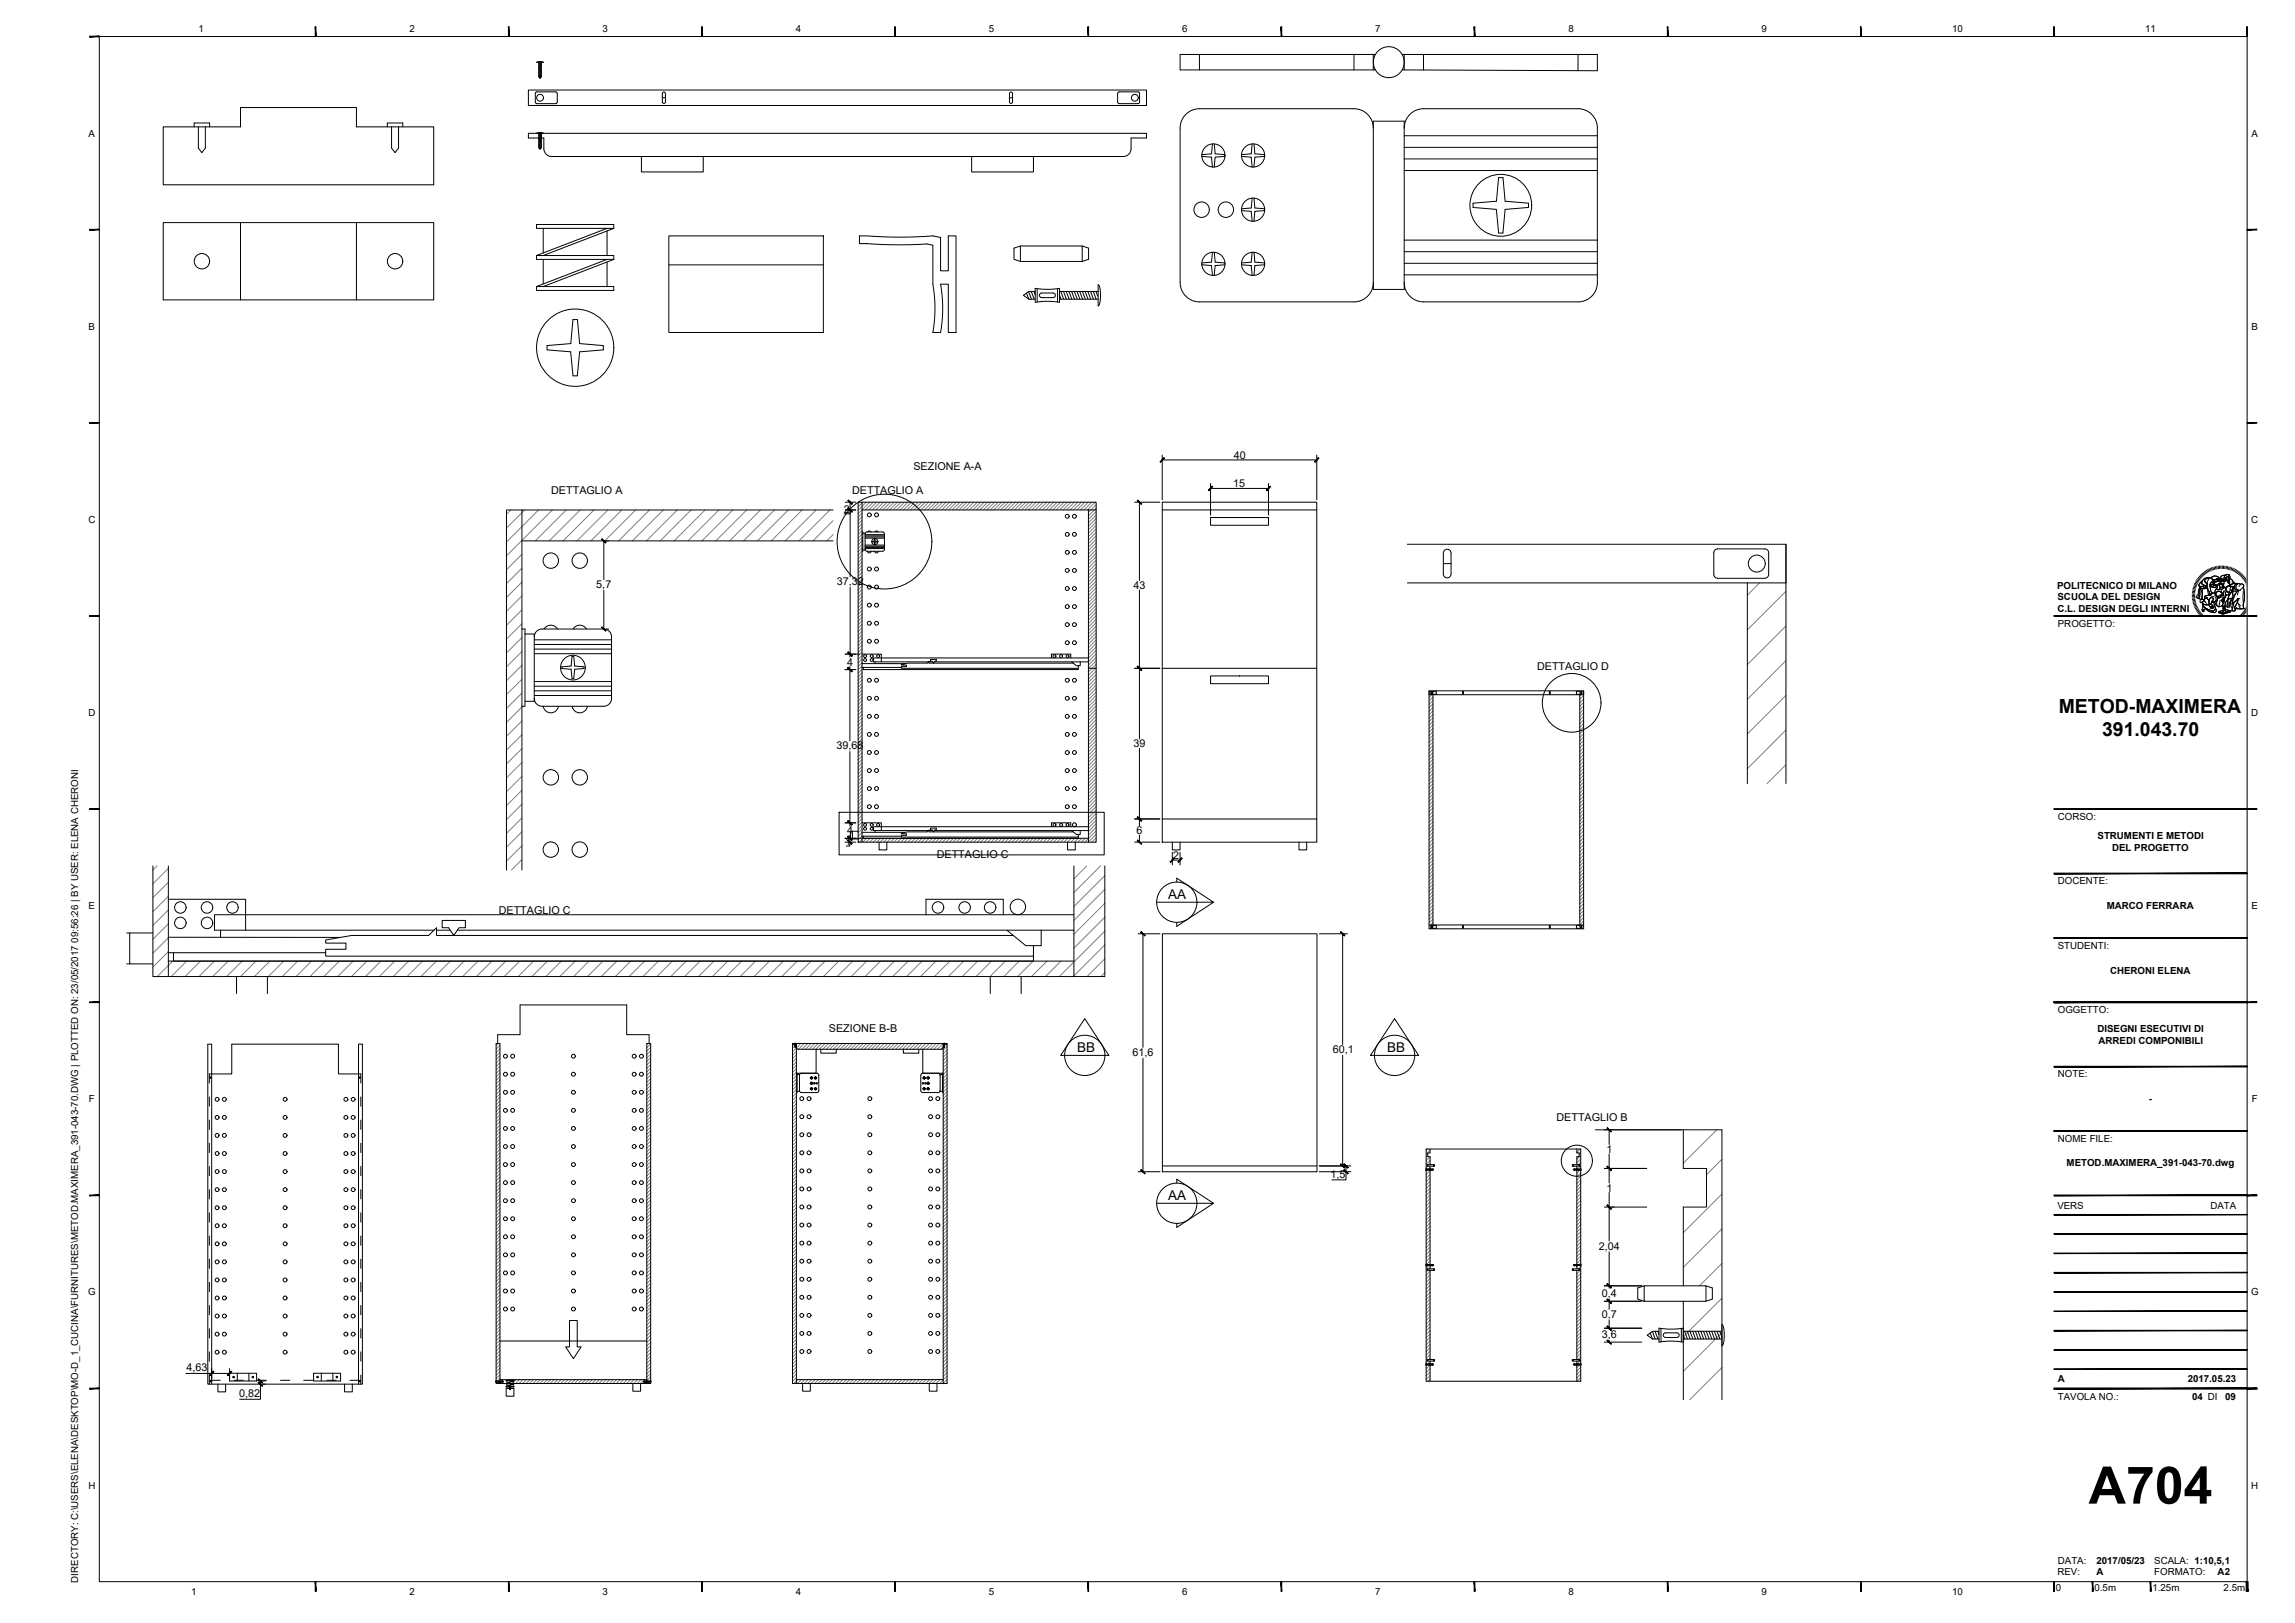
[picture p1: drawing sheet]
<svg xmlns="http://www.w3.org/2000/svg" width="594mm" height="420mm" viewBox="0 0 594 420" stroke-linecap="round" stroke-linejoin="round" font-family="sans-serif">
<defs><g id="words">
<text font-size="13.4" x="540.7" y="389.3">A704</text>
<g font-size="5">
<text x="532.9" y="184.6">METOD-MAXIMERA</text>
<text x="544.1" y="190.7">391.043.70</text>
</g>
<g font-size="3.5">
<text x="302.4" y="232.9">AA</text>
<text x="278.9" y="272.3">BB</text>
<text x="359" y="272.3">BB</text>
<text x="302.4" y="310.6">AA</text>
</g>
<g font-size="2.8">
<text x="319.3" y="118.8">40</text>
<text x="236.4" y="121.6">SEZIONE A-A</text>
<text x="142.7" y="127.8">DETTAGLIO A</text>
<text x="220.6" y="127.8">DETTAGLIO A</text>
<text x="319.2" y="126.2">15</text>
<text x="218.5" y="132.8">2</text>
<text x="154.4" y="152.2">5,7</text>
<text x="216.6" y="151.5">37,32</text>
<text x="293.5" y="152.5">43</text>
<text x="219.3" y="172.3">4</text>
<text x="397.9" y="173.5">DETTAGLIO D</text>
<text x="216.5" y="194">39,68</text>
<text x="293.4" y="193.5">39</text>
<text x="294.2" y="216">6</text>
<text x="218.8" y="218.8">1</text>
<text x="219.3" y="216">4</text>
<text x="242.5" y="222.1">DETTAGLIO C</text>
<text x="303.7" y="222.5">2</text>
<text x="129.1" y="236.6">DETTAGLIO C</text>
<text x="214.6" y="267.1">SEZIONE B-B</text>
<text x="293.2" y="273.3">61,6</text>
<text x="345" y="272.6">60,1</text>
<text x="402.9" y="290.2">DETTAGLIO B</text>
<text x="415.9" y="298.5">1</text>
<text x="344.4" y="304.8">1,5</text>
<text x="415.9" y="308.5">1</text>
<text x="413.9" y="323.5">2,04</text>
<text x="414.6" y="335.7">0,4</text>
<text x="414.6" y="341.2">0,7</text>
<text x="414.6" y="346.4">3,6</text>
<text x="48.3" y="354.9">4,63</text>
<text x="61.9" y="361.6">0,82</text>
</g>
<g font-size="2.5">
<text x="51.3" y="8.3">1</text>
<text x="106" y="8.3">2</text>
<text x="156" y="8.3">3</text>
<text x="206" y="8.3">4</text>
<text x="256" y="8.3">5</text>
<text x="306" y="8.3">6</text>
<text x="356" y="8.3">7</text>
<text x="406" y="8.3">8</text>
<text x="456" y="8.3">9</text>
<text x="505.3" y="8.3">10</text>
<text x="555.3" y="8.3">11</text>
<text x="23" y="35.4">A</text>
<text x="582.8" y="35.4">A</text>
<text x="23" y="85.4">B</text>
<text x="582.8" y="85.4">B</text>
<text x="22.9" y="135.4">C</text>
<text x="582.8" y="135.4">C</text>
<text x="532.5" y="152.4">POLITECNICO DI MILANO</text>
<text x="532.6" y="155.4">SCUOLA DEL DESIGN</text>
<text x="532.6" y="158.4">C.L. DESIGN DEGLI INTERNI</text>
<text x="532.7" y="162.2">PROGETTO:</text>
<text x="22.9" y="185.4">D</text>
<text x="582.8" y="185.4">D</text>
<text x="532.7" y="212.2">CORSO:</text>
<text x="543" y="217.2">STRUMENTI E METODI</text>
<text x="546.7" y="220.2">DEL PROGETTO</text>
<text x="532.7" y="228.9">DOCENTE:</text>
<text x="23" y="235.4">E</text>
<text x="545.4" y="235.4">MARCO FERRARA</text>
<text x="582.8" y="235.4">E</text>
<text x="532.7" y="245.6">STUDENTI:</text>
<text x="546.2" y="252">CHERONI ELENA</text>
<text x="532.7" y="262.2">OGGETTO:</text>
<text x="542.9" y="267.2">DISEGNI ESECUTIVI DI</text>
<text x="543.2" y="270.2">ARREDI COMPONIBILI</text>
<text x="532.7" y="278.9">NOTE:</text>
<text x="23" y="285.4">F</text>
<text x="556.2" y="285.4">-</text>
<text x="582.9" y="285.4">F</text>
<text x="532.7" y="295.6">NOME FILE:</text>
<text x="535" y="301.8">METOD.MAXIMERA_391-043-70.dwg</text>
<text x="532.6" y="312.9">VERS</text>
<text x="572.2" y="312.9">DATA</text>
<text x="22.8" y="335.4">G</text>
<text x="582.7" y="335.4">G</text>
<text x="532.7" y="357.9">A</text>
<text x="566.3" y="357.9">2017.05.23</text>
<text x="532.7" y="362.4">TAVOLA NO.:</text>
<text x="567.5" y="362.4">04 DI</text>
<text x="576" y="362.4">09</text>
<text x="22.9" y="385.4">H</text>
<text x="582.8" y="385.4">H</text>
<text x="532.6" y="407.8">REV:</text>
<text x="532.7" y="404.9">DATA:</text>
<text x="542.7" y="407.9">A</text>
<text x="542.7" y="404.8">2017/05/23</text>
<text x="557.6" y="404.9">SCALA: 1:10,5,1</text>
<text x="557.6" y="407.9">FORMATO:</text>
<text x="574.1" y="407.9">A2</text>
<text x="20.2" y="409.7" transform="rotate(-90 20.2 409.7)">DIRECTORY: C:\USERS\ELENA\DESKTOP\MO-D_1_CUCINA\FURNITURES\METOD.MAXIMERA_391-043-70.DWG | PLOTTED ON: 23/05/2017 09:56:26 | BY USER: ELENA CHERONI</text>
<text x="49.5" y="412.8">1</text>
<text x="106" y="412.8">2</text>
<text x="156" y="412.8">3</text>
<text x="206" y="412.8">4</text>
<text x="256" y="412.8">5</text>
<text x="306" y="412.8">6</text>
<text x="356" y="412.8">7</text>
<text x="406" y="412.8">8</text>
<text x="456" y="412.8">9</text>
<text x="505.3" y="412.8">10</text>
<text x="532.2" y="412">0</text>
<text x="542.2" y="412">0.5m</text>
<text x="557.2" y="412">1.25m</text>
<text x="575.6" y="412">2.5m</text>
</g>
</g></defs>
<!-- layer: COSTR -->
<g fill="none" stroke="#000" stroke-width=".26">
<path d="M139 16.1l1.1-.1 .6 .1zM139.5 19.9l.3 .4 .3-.4M139.5 16.1v3.8M139.5 16.5l.6 .3M139.5 16.3l.6 .2M139.5 16.8l.6 .2M139.5 19.4l.6 .3M139.5 19.7l.6 .2M139.5 19.9l.5 .2M139.5 17.2l.6 .2M139.5 17l.6 .2M139.5 17.4l.6 .3"/>
<path d="M139.5 17.9l.6 .2M139.5 17.7l.6 .2M139.5 18.1l.6 .2M139.5 18.5l.6 .3M139.5 18.3l.6 .3M139.5 18.8l.6 .2M139.5 19l.6 .2M139.5 19.2l.6 .3M139.6 16.1l.5 .2M140.1 16.1v3.8M310.5 14.1v4M350.5 14.1v4"/>
<path d="M355.5 14.1v4M356 14.1h-50.5v4h50.5M363 14.1h50.5v4.2l-50.5-.2M363.5 14.1v4M368.5 14.1v4M408.5 14.1v4.2M42.3 32.8h20v-5h30v5h20v15h-70zM50.3 32.8v-1h4v1M51.4 32.8v5.5l.9 1.2 .9-1.2v-5.5M100.3 32.8v-1h4v1M101.4 32.8v5.5l.9 1.2 .9-1.2v-5.5M136.8 23.3h160v4h-160z"/>
<path d="M138.9 34.5a2.09 2.09 0 0 1 1.8 0M139 26.8h4.8M139 26.8l-.4-.4v-2.2l.4-.4h5.1l.1 .4v2.2l-.3 .4M139.5 38.2l.3 .5 .3-.5M139.5 34.5v3.7M139.5 34.9l.6 .3M139.5 34.7l.6 .2M139.5 35.1l.6 .3M139.5 37.8l.6 .2M139.5 38l.6 .3M139.5 38.3l.5 .1M139.5 35.6l.6 .2"/>
<path d="M139.5 35.4l.6 .2M139.5 35.8l.6 .2M139.5 36.3l.6 .2M139.5 36l.6 .3M139.5 36.5l.6 .2M139.5 36.9l.6 .3M139.5 36.7l.6 .2M139.5 37.2l.6 .2M139.5 37.4l.6 .2M139.5 37.6l.6 .2M139.6 34.5l.5 .2M140.1 34.5v3.7"/>
<path d="M140.8 38.5a2 2 0 0 0 2 2h148a2 2 0 0 0 2-2v-2.8h4v-1.2h-160v1.2h4v2.8M171.4 25.3h.9M171.5 24a.4 .4 0 0 1 .5-.2 .4 .4 0 0 1 .3 .4v2.2a.4 .4 0 0 1-.5 .4 .4 .4 0 0 1-.4-.4zM261.3 25.3h.8M261.5 23.9a.4 .4 0 0 1 .6 .3v2.2a.4 .4 0 0 1-.4 .4 .4 .4 0 0 1-.4-.4v-2.2zM289.3 24.2v2.2M289.3 24.2l.4-.4h5.1l.2 .4v2.2l-.4 .4M289.3 26.4l.4 .4M289.7 26.8h4.9M313.8 37.3l-.2 2.5-2.5 .2M314.3 37.3l.3 2.5 2.5 .2M324.1 37.3l-.2 2.5-2.5 .2"/>
<path d="M324.6 37.3l.2 2.5 2.6 .2M355.5 33.1a5 5 0 0 0-5-5h-40a5 5 0 0 0-5 5v40.1a5 5 0 0 0 5 5h40a5 5 0 0 0 5-5M355.5 31.4h8v43.5h-8zM363.5 33.1a5 5 0 0 1 5-5h40a5 5 0 0 1 5 5M363.5 38.1h50M363.5 35.1h50M413.5 33.2v40M42.3 57.6h70v20h-70zM62.3 57.6v20M92.3 57.6v20M138.9 58.1h20v1h-20zM140.6 59.1v6.4"/>
<path d="M157.1 59.1l-18.2 7M157.1 59.8v6.3M158.9 59.1l-18.3 7M166 40.5v4h16v-4M251.5 40.5v4h16v-4M311.1 40.5l2.5 .2 .3 2.5M317.1 40.5l-2.5 .2-.3 2.5M321.4 40.5l2.5 .2 .2 2.5M321.4 54.5l2.5 .2 .2 2.6M324.1 51.3l-.2 2.5-2.5 .3M324.6 51.3l.2 2.5 2.6 .3M327.4 40.5l-2.6 .2-.2 2.5"/>
<path d="M327.4 54.5l-2.6 .2-.2 2.6M363.5 44.1h50M363.5 41.1h50M387.3 54.2l.6 6.1h1.1l.6-6.1 6.1-.5v-1.1l-6.1-.5-.5-6.1h-1.2l-.5 6.1-6.1 .5v1.1l6.1 .5M138.9 74.2h20v1h-20zM138.9 66.1v1.1h20M138.9 66.1h20v1.1M140.6 67.2v6.3M157.1 67.2l-18.2 7M157.1 67.8v6.4M158.9 67.2l-18.3 7M173.1 61.1h40v25h-40z"/>
<path d="M173.1 68.6h40M224.3 63.1l8.9 .3 6.7-.2 1.6 .3v10.1a35.8 35.8 0 0 1 0 12.5h2a35.8 35.8 0 0 0 0-12.5h2v12.5h2v-25h-2v9h-2v-8.6l-2-.4a136.1 136.1 0 0 1-19 0v2h2M264.1 63.7h16v4h-16zM264.1 63.7l-1.6 .5v2.9l1.6 .6M265.7 75.9l.6 1.6M266.3 75.5l.7 2M267 75.5l.7 2M267.7 75.5l.3 .8M268 75.5h-1.7l-1.4 1 1.4 1h1.7M268 74.6l2.7 .3 3.6-.3v3.7l-2.7-.3-3.6 .3zM268.5 74.7v3.5M269.2 76l.5-.1h2.9a.6 .6 0 0 1 .6 .6 .6 .6 0 0 1-.6 .6l-3.2-.1-.3-.5z"/>
<path d="M273.8 74.7v3.5M274.3 75.5h10M274.3 77.5h10M274.3 76.4l.3 1.1M274.6 75.5l.7 2M275.3 75.5l.7 2M276 75.5l.8 2M276.7 75.4l.7 2.1M277.4 75.5l.7 2M278.1 75.5l.7 2M278.8 75.4l.7 2.1M279.5 75.5l.7 2"/>
<path d="M280.1 63.7l1.7 .5v2.9l-1.7 .6M280.2 75.5l.7 2M280.9 75.4l.8 2.1M281.6 75.5l.7 2M282.3 75.5l.7 2M283 75.4l.7 2.1M283.7 75.5l.4 1.1M284.3 73.7a6.1 6.1 0 0 1 .4 4.7l-.4 .8zM311.1 68.5l2.5 .3 .3 2.5M313.8 65.3l-.2 2.6-2.5 .2M314.3 65.3l.3 2.6 2.5 .2M317.1 68.5l-2.5 .3-.3 2.5"/>
<path d="M321.4 68.5l2.5 .3 .2 2.5M324.1 65.3l-.2 2.6-2.5 .2M324.6 65.3l.2 2.6 2.6 .2M327.4 68.5l-2.6 .3-.2 2.5M363.5 73.2a5 5 0 0 0 5 5h40a5 5 0 0 0 5-5M363.5 62.2h50M363.5 65.2h50M363.5 68.2h50M363.5 71.2h50M148.3 82.7h1.2l.5 6.2 6.2 .6v1.1l-6.2 .5-.6 6.2h-1.1l-.5-6.2-6.2-.5v-1.1l6.2-.6zM223.1 137.7h.2v5h-.2M223.3 138h.6v4.4h-.6"/>
<path d="M223.9 139.3h5M223.9 139h5M223.9 138.7h5M223.9 138.4h5M224 138.2l.2-.4 .2-.1 4.3 .1 .3 .4-.1 4M226.4 139.5l.2 .6 .6 .1-.6 .1-.1 .6-.2-.6h-.6l.6-.2zM223.9 141.1h5M223.9 141.4h5M223.9 141.7h5M223.9 142h5M224 142.2l.2 .4 .3 .1h3.9l.5-.2 .1-.3M364.3 140.9h98v10h-98"/>
<path d="M373.6 145.9h2M373.9 142.5a1 1 0 0 1 1.1-.2 1 1 0 0 1 .6 .9v5.4a1 1 0 0 1-1 1 1 1 0 0 1-1-1v-5.4zM443.9 142.4l.7-.3h12.2a1 1 0 0 1 1 1v5.6a1.02 1.02 0 0 1-1 1h-12.2a1 1 0 0 1-1-1v-5.6zM135.1 162.8h.8v20h-.8M135.9 164.1h2.4v17.5h-2.4M138.3 169.2h20M138.3 168h20M138.3 166.8h20M138.3 165.6h20M138.3 176.4h20M138.3 177.6h20M138.3 178.8h20"/>
<path d="M138.3 164.8a1.99 1.99 0 0 1 2-2h16a1.99 1.99 0 0 1 2 2v16a1.99 1.99 0 0 1-2 2h-16a2.01 2.01 0 0 1-2-2M147.8 173.3l.3 2.4h.4l.2-2.4 2.5-.2v-.5l-2.5-.2-.2-2.4h-.4l-.3 2.4-2.4 .2v.5l2.4 .2M223.1 169.3h5v2M223.1 171.8h11.2M223.1 172.8h10.2M226.5 171.3v.5M240.5 171.3h.9M240.9 170.7h1.5v.5h-.4l-.4 .5-.3-.5h-.4zM241.8 171.3h39.9M272.2 170.3v-1h5v1M277.4 171.3l1.2 1h1v-1M277.8 171.7h-37.3v-.5l-.5 .5h-5l-1.7 .3v.2h1.3v.4h-1.3v.4h45.8"/>
<path d="M279.1 172.3v1h-55.6v-.5M281.7 170.3h-55.6v1h14.2M369.9 178.8h40v1h-40zM370.5 179h1.2M370.5 179l-.1 .7h1.3v-.7M378.6 179.3h.2M378.8 179.1v.5M378.8 179.1h-.2v.5h.2M401.1 179.1v.5M401.1 179.3h.2M401.1 179.1l.1-.1 .1 .6h-.2M408.2 179h1.2"/>
<path d="M408.2 179v.7h1.3l-.1-.7M138.3 180h20M217.2 210.3h68.6v11h-68.6zM220.6 215.2h-.5v2h.5M222.1 215.2h-1.5v2h1.5M223.1 213h5v2M223.1 215.5h11.2M223.1 216.5h10.2M226.5 215v.5M227.6 218v2h2v-2M240.5 215h.9M240.9 214.4h1.5v.5h-.4l-.4 .5-.3-.5h-.4z"/>
<path d="M241.8 215h39.9M272.2 214v-1h5v1M276.3 218v2h2v-2M277.4 215l1.2 1h1v-1M277.8 215.4h-37.3v-.5l-.5 .5h-5l-1.7 .2v.3h1.3v.4h-1.3v.4h45.8M279.1 216v1h-55.6v-.5M281.7 214h-55.6v1h14.2M303.5 218v2h2v-2M336.3 218v2h2v-2M43.6 232.8h20v8M114.5 238.3h6v1.9h-1.7l-1.3 2-1.4-2h-1.6zM239.7 236.8v-4h20v4"/>
<path d="M278 236.8h-222.5v4h56.8M369.9 239.5h40M370.4 239.6h1.4v.7h-1.4zM378.6 239.7v.5h.2M378.6 239.7h.2M378.6 239.9h.2M378.8 239.7v.5M401.1 239.7v.5M401.1 239.9h.2M401.1 239.7h.2M401.3 239.7l-.1 .6-.1-.1M408.1 239.6h1.4v.7h-1.4z"/>
<path d="M32.8 249.5h.8M32.8 241.5h.8M39.6 241.5h-6v8h6M43.6 242.6l44.5 .1M43.6 246.6h40.7M57.1 240.8v1.8M61.2 252.8v4.4M69.2 252.8v4.4M113 240.8h3.6M118.4 240.8h159.6M256.3 252.8v4.4M260.6 240.8l4.9 4h4v-4"/>
<path d="M262.3 242.2h-149.3v-2l-2.1 2h-19.9l-6.7 1.1v.9h5.3v1.5h-5.3v1.8h183.2M264.3 252.8v4.4M267.5 244.8v4h-222.6v-2.2M369.9 240.4h40M205.1 270.4h1l.1 1 .4 .2h37.1l.4-.2 .1-1h1M205.1 270.1h40.1M205.7 270.1h.4M205.8 271.1h.2M205.8 270.1v1M205.8 270.2l.2 .2M205.8 270.2h.2M205.8 271h.2"/>
<path d="M205.8 271l.2 .1M205.8 271.1h.1M205.8 270.4l.2 .1M205.8 270.5h.2M205.8 270.6h.2M205.8 270.5l.2 .1M205.8 270.6l.2 .1M205.8 270.7l.2 .1M205.8 270.7h.2M205.8 270.9h.2M205.8 270.9l.2 .1M205.9 270.1l.1 .1"/>
<path d="M206 270.1v1M206.1 277.8h.3v5h-.3M206.4 278.2h.6v4.3h-.6M210 278.7l.1 .3h.3l-.3 .1-.1 .3v-.3h-.2l.2-.1zM211.1 278.7v.3l.3 .1h-.3v.3l-.1-.3h-.2l.2-.1zM211.5 277.8h-4l-.3 .1-.2 .4M211.5 277.8l.2 .1 .3 .4-.1 4v.3l-.4 .2M212.5 271.6v1h4v-1M233.8 271.6v1h4v-1M239.2 278.7v.3l-.3 .1h.3v.3M239.2 278.7l.1 .3h.2M239.5 279.1h-.2l-.1 .3"/>
<path d="M240.2 278.7v.3l-.3 .1h.3v.3M240.3 278.7v.3h.2M240.5 279.1h-.2v.3M243.4 278.3l-.3-.4-.2-.1-4.3 .1-.2 .4v4l.5 .5h4h.2l.3-.5M244 278.2h-.6v4.3h.6M244.2 277.8h-.2v5h.2M244.2 270.1h.4M244.3 270.1v1M244.3 271.1h.2M244.4 270.1l-.1 .1M244.5 270.1v1M244.5 270.2l-.2 .2"/>
<path d="M244.5 270.2h-.2M244.5 271l-.2 .1M244.5 271.1h-.1M244.5 270.4l-.2 .1M244.5 270.5h-.2M244.5 270.6h-.2M244.5 270.5l-.2 .1M244.5 270.6l-.2 .1M244.5 270.7l-.2 .2M244.5 270.7h-.2M244.5 270.9h-.2M244.5 270.9l-.2 .1"/>
<path d="M207 282.3l.2 .5h.3h4M209.8 280.4h.2v-.2l.1 .2h.3M209.8 280.5h.2v.3l.1-.3h.3M209.8 281.8h.2v-.2l.1 .2h.3M209.8 281.9h.2v.3l.1-.3h.3M210.8 281.9h.2l.1 .3v-.3h.3M210.8 281.8h.2l.1-.2v.2h.3M238.9 281.9h.3v.3M239.2 281.6v.2h-.3M239.2 281.6l.1 .2h.2M239.5 281.9h-.2l-.1 .3M239.9 280.5h.3v.3"/>
<path d="M239.9 281.9h.3v.3M240.2 280.2v.2h-.3M240.2 281.6v.2h-.3M240.3 280.2v.2h.2M240.3 281.6v.2h.2M240.5 280.5h-.2v.3M240.5 281.9h-.2v.3M369.2 297.5h40v60.1h-40zM370.2 297.5v1h-.6v1h.6v2M408.2 297.5v1h.6v1h-.6v2M412.9 292.5h32.8v69.9M435.7 292.5v10h6v10h-6v20.4"/>
<path d="M369.2 302.7h1l-.1 .2M369.2 302.9h1M369.2 302.5v.5M369.2 302.7v.1M369.3 302.7l-.1 .2M369.4 302.7l-.1 .2M369.4 302.7v.2M369.5 302.7l-.1 .2M369.6 302.7l-.1 .2M369.6 301.5h1.6v.4h-1.6zM369.6 301.5l-.2 .1 .2 .3M369.7 302.7l-.1 .2"/>
<path d="M369.7 302.7v.2M369.8 302.7l-.1 .2M369.9 302.7l-.1 .2M369.9 302.7v.2M370 302.7l-.1 .2M370.1 302.7l-.1 .2M370.2 303h.6M370.2 302.9v-.3h.6v.4M370.2 301.9v26.6M370.2 302.8l-.1 .1M370.2 302.6v.4M370.3 302.7l.4 .1z"/>
<path d="M370.8 302.6v.4M370.9 302.7l-.1 .2h.2M371 302.7l.1 .1-.1 .1M371 302.7l-.2 .1M371 302.7l-.1 .2M371 302.7v.2M371.2 301.5l.2 .1-.2 .3M407.2 301.5h1.6v.4h-1.6zM407.2 301.5l-.2 .1 .2 .3M407.3 302.7l.1 .2M407.4 302.7l-.2 .1 .2 .1M407.4 302.7h.2"/>
<path d="M407.4 302.9h.2M407.4 302.7l.1 .2M407.5 302.7l.1 .1M407.6 302.6v.4M407.6 302.6h.6M407.6 302.6v.4h.6M407.7 302.7l.4 .1zM408.2 302.6v.3h1M408.2 302.7h1M408.2 301.9v26.6M408.2 302.8v.1M408.2 302.7l.1 .2"/>
<path d="M408.3 302.7l.1 .2M408.4 302.7v.2M408.4 302.7l.1 .2M408.5 302.7l.1 .2M408.6 302.7v.2M408.6 302.7l.1 .2M408.8 301.5l.1 .1-.1 .3M408.8 302.9v-.2v.2M408.8 302.7l.1 .2M408.9 302.7l.1 .2M409 302.7l.1 .2M409.1 302.7v.2"/>
<path d="M409.1 302.7l.1 .1M409.2 302.5v.5M369.2 327.4h1l-.1 .2M369.2 327.6h1M369.2 327.2v.6M369.2 327.4v.1M369.3 327.4l-.1 .2M369.4 327.4l-.1 .2M369.6 327.4l-.2 .2M369.6 328.5h1.6v.4h-1.6zM369.6 328.5h-.2l.2 .4M369.7 327.4l-.1 .2"/>
<path d="M369.7 327.4v.2M369.8 327.4l-.1 .2M369.9 327.4l-.1 .2M369.9 327.4v.2M370 327.4l-.1 .2M370.1 327.4l-.1 .2M370.2 327.6v-.3h.6v.4h-.6M370.2 328.9v23.1M370.2 327.5l-.1 .1M370.2 327.3v.4M370.3 327.5h.4zM370.8 327.3v.4"/>
<path d="M370.9 327.4l-.1 .2h.2M371 327.4l.1 .1-.1 .1M371 327.4l-.2 .1M371 327.4l-.1 .2M371 327.5v.1M371.2 328.5h.2l-.2 .4M407.2 328.5h1.6v.4h-1.6zM407.2 328.5h-.2l.2 .4M407.3 327.5l.1 .1M407.4 327.4l-.2 .1 .2 .1M407.4 327.4h.2M407.4 327.6h.2"/>
<path d="M407.4 327.4l.1 .2M407.5 327.4l.1 .1M407.6 327.3v.4M407.6 327.3h.6M407.6 327.7h.6M407.7 327.5h.4zM408.2 327.3v.3h1M408.2 327.4h1M408.2 328.9v23.1M408.2 327.5v.1M408.2 327.4l.1 .2M408.3 327.4l.1 .2"/>
<path d="M408.4 327.4v.2M408.4 327.4l.1 .2M408.5 327.4l.1 .2M408.6 327.4l.1 .2M408.8 328.5h.1l-.1 .4M408.8 327.6v-.2v.2M408.8 327.4l.1 .2M408.9 327.4l.2 .2M409.1 327.4v.2M409.1 327.4l.1 .1M409.2 327.2v.6M425.6 332.9h16v4h-16z"/>
<path d="M425.6 332.9l-1.7 .5v2.9l1.7 .6M435.7 336.9v25.5M441.6 332.9l1.7 .5v2.9l-1.7 .6M56.4 358.3v2h2v-2M59.4 355.5h7v2h-7zM61.4 355.5v2M64.4 355.5v2M81.2 355.5h7v2h-7zM83.2 355.5v2M86.2 355.5v2M89.2 358.3v2h2v-2M131 359.4h2v2h-2z"/>
<path d="M131 357.3l2 .2zM131 359l2 .1zM131 358.2l2 .1M131.2 357.5v.6M131.2 358.3v.6M132 359.2l.2 .2-.1 .4h-.2l-.1-.4zM132.9 357.5l-1.9 .7M132.9 358.3l-1.9 .7M132.9 357.5v.7M132.9 358.3v.7M133 357.5l-1.8 .7M133 358.3l-1.8 .7"/>
<path d="M163.8 358.2v2h2v-2M207.8 358.1v2h2v-2M240.5 358.1v2h2v-2M369.2 353.1h1l-.1 .2M369.2 353.3h1M369.2 353v.5M369.2 353.1v.2M369.3 353.1l-.1 .2M369.4 353.1l-.1 .2M369.4 353.1v.2M369.5 353.1l-.1 .2M369.6 353.1l-.1 .2"/>
<path d="M369.6 352h1.6v.4h-1.6zM369.6 352h-.2l.2 .4M369.7 353.1l-.1 .2M369.7 353.1v.2M369.8 353.1l-.1 .2M369.9 353.1l-.1 .2M369.9 353.1v.2M370 353.1l-.1 .2M370.1 353.1l-.1 .2M370.2 353h.6M370.2 353.1v.2M370.2 352.4v5.2"/>
<path d="M370.2 353.2l-.1 .1M370.2 353.1v.3M370.3 353.2h.4zM370.8 353.1v.3M370.8 353.1v.3h-.6M371 353.1l.1 .1-.1 .1M371 353.1l-.2 .1M371 353.1l-.2 .2h.2M371 353.2v.1M371.2 352h.2l-.2 .4M407.2 352h1.6v.4h-1.6zM407.2 352h-.2l.2 .4"/>
<path d="M407.3 353.2l.1 .1M407.4 353.1l-.2 .1 .2 .1M407.4 353.1h.2M407.4 353.3h.2M407.4 353.1l.1 .2M407.5 353.1l.1 .1M407.6 353.1v.3zM407.6 353h.6M407.6 353.4h.6M407.7 353.2h.4zM408.2 353.1v.2h1M408.2 353.1h1"/>
<path d="M408.2 352.4v5.2M408.2 353.2v.1M408.2 353.1l.1 .2M408.3 353.1l.1 .2M408.4 353.1v.2M408.4 353.1l.1 .2M408.5 353.1l.1 .2M408.6 353.1v.2M408.6 353.1l.1 .2M408.8 352h.1l-.1 .4M408.8 353.3v-.2v.2M408.8 353.1l.1 .2"/>
<path d="M408.9 353.1l.1 .2M409 353.1l.1 .2M409.1 353.1v.2M409.1 353.1l.1 .2M409.2 353v.5M427.2 345.1l.6 1.5M427.7 344.7l.8 1.9M428.4 344.6l.8 2M429.1 344.6l.3 .9M429.4 344.6h-1.6l-1.4 1 1.4 1h1.6M430 343.9v3.5M430.7 345.2l.4-.2h3a.6 .6 0 0 1 .6 .6 .6 .6 0 0 1-.6 .6h-3.2l-.4-.6z"/>
<path d="M435.2 343.9v3.5M435.7 344.6h10M435.7 345.6l.4 1M436.1 344.6l.7 2M436.8 344.6l.7 2M437.5 344.6l.7 2M438.2 344.6l.7 2M438.9 344.6l.7 2M439.6 344.6l.7 2M440.3 344.6l.7 2M441 344.6l.7 2M441.7 344.6l.7 2"/>
<path d="M442.4 344.6l.7 2M443.1 344.6l.7 2M443.8 344.6l.7 2M444.5 344.6l.7 2M445.2 344.6l.5 1.6M445.7 346.6h-10v-2.8a19.8 19.8 0 0 1-6.3 0v3.6l2.7-.2 3.6 .2M445.7 342.9a6.1 6.1 0 0 1 .5 4.7l-.5 .8"/>
<circle cx="359.5" cy="16.1" r="4"/>
<circle cx="139.8" cy="25.3" r=".88"/>
<circle cx="293.8" cy="25.3" r=".88"/>
<circle cx="311" cy="54.3" r="2"/>
<circle cx="314.1" cy="40.2" r="3"/>
<circle cx="317.3" cy="54.3" r="2"/>
<circle cx="324.4" cy="40.2" r="3"/>
<circle cx="324.4" cy="54.3" r="3"/>
<circle cx="388.5" cy="53.1" r="8"/>
<circle cx="52.3" cy="67.6" r="2"/>
<circle cx="102.3" cy="67.6" r="2"/>
<circle cx="314.1" cy="68.3" r="3"/>
<circle cx="324.4" cy="68.3" r="3"/>
<circle cx="148.9" cy="90" r="10"/>
<circle cx="226.5" cy="140.2" r=".8"/>
<circle cx="228.9" cy="140.2" r="12.3"/>
<circle cx="454.8" cy="145.9" r="2.2"/>
<circle cx="148.3" cy="172.8" r="3.2"/>
<circle cx="223.9" cy="170.9" r=".38"/>
<circle cx="223.9" cy="169.9" r=".38"/>
<circle cx="225.6" cy="169.9" r=".38"/>
<circle cx="225.6" cy="170.9" r=".38"/>
<circle cx="227.3" cy="169.9" r=".38"/>
<circle cx="273" cy="169.9" r=".38"/>
<circle cx="274.7" cy="169.9" r=".38"/>
<circle cx="276.3" cy="169.9" r=".38"/>
<circle cx="370.7" cy="179.3" r=".22"/>
<circle cx="409.2" cy="179.3" r=".22"/>
<circle cx="406.8" cy="181.9" r="7.6"/>
<circle cx="223.9" cy="213.5" r=".38"/>
<circle cx="223.9" cy="214.5" r=".38"/>
<circle cx="225.6" cy="213.5" r=".38"/>
<circle cx="225.6" cy="214.5" r=".38"/>
<circle cx="227.3" cy="213.5" r=".38"/>
<circle cx="273" cy="213.5" r=".38"/>
<circle cx="274.7" cy="213.5" r=".38"/>
<circle cx="276.3" cy="213.5" r=".38"/>
<circle cx="46.7" cy="238.9" r="1.49"/>
<circle cx="46.7" cy="234.9" r="1.49"/>
<circle cx="53.6" cy="238.9" r="1.49"/>
<circle cx="53.6" cy="234.9" r="1.49"/>
<circle cx="60.2" cy="234.9" r="1.49"/>
<circle cx="242.8" cy="234.9" r="1.49"/>
<circle cx="249.7" cy="234.9" r="1.49"/>
<circle cx="256.3" cy="234.9" r="1.49"/>
<circle cx="370.7" cy="239.9" r=".22"/>
<circle cx="409.2" cy="239.9" r=".22"/>
<circle cx="210.1" cy="279" r=".3"/>
<circle cx="211.1" cy="279" r=".3"/>
<circle cx="239.2" cy="279" r=".3"/>
<circle cx="240.3" cy="279" r=".3"/>
<circle cx="210.1" cy="281.9" r=".3"/>
<circle cx="210.1" cy="280.4" r=".3"/>
<circle cx="210.8" cy="280.4" r=".2"/>
<circle cx="211.1" cy="281.9" r=".3"/>
<circle cx="211.4" cy="280.4" r=".2"/>
<circle cx="238.9" cy="280.4" r=".2"/>
<circle cx="239.2" cy="281.9" r=".3"/>
<circle cx="239.5" cy="280.4" r=".2"/>
<circle cx="240.3" cy="280.4" r=".3"/>
<circle cx="240.3" cy="281.9" r=".3"/>
<circle cx="408.2" cy="300.5" r="4"/>
<circle cx="60.4" cy="356.5" r=".2"/>
<circle cx="65.4" cy="356.5" r=".2"/>
<circle cx="82.2" cy="356.5" r=".2"/>
<circle cx="87.2" cy="356.5" r=".2"/>
</g>
<!-- layer: A-FURN -->
<g fill="none" stroke="#000" stroke-width=".26">
<path d="M135.1 132v93.2M215.7 132h-84.6v93.2M222.1 130h61.6v88h-61.6zM223.1 132h60.6M223.1 130v88M224.6 137.7l.4-.2 .5 .2M226.5 137.7l.4-.2 .4 .2M281.7 132v86M300.9 130h40v88h-40zM300.9 132h40M313.4 134h15v2h-15zM135.1 140h80.6"/>
<path d="M224.5 142.7a.5 .5 0 0 0 .5 .4 .5 .5 0 0 0 .5-.4M226.4 142.7a.5 .5 0 0 0 .5 .4 .5 .5 0 0 0 .5-.4M452.3 150.9v52M462.3 140.9v62M140.9 162.8a1.99 1.99 0 0 1 3.4 0M148.3 162.8a1.99 1.99 0 0 1 3.5 0M281.7 173h2M300.9 173h40M313.4 175h15v2h-15zM369.9 178.8v61.6M370.9 179.8v59.7M408.9 179.8v59.7"/>
<path d="M409.9 178.8v61.6M140.6 182.8a1.99 1.99 0 0 0 2 1.7 1.99 1.99 0 0 0 2-1.7M148.1 182.8a1.99 1.99 0 0 0 2 1.7 1.99 1.99 0 0 0 1.9-1.7M223.1 217h58.6M300.9 212h40M39.6 224.2v28.6h246.4v-28.6M43.6 224.2v28.6M278 224.2v28.6M43.6 248.8h234.4M300.9 241.7h40v61.6h-40zM128.8 270.2v-2.3h5.8v-7.7h27.6v7.7h5.8v2.3M205.1 270.1v88h40.1v-88"/>
<path d="M206.1 270.4v87.7M211.3 271.6v6.2h-5.2M238.9 271.6v6.2h5.3M244.2 270.4v87.7M54.2 280.4v-2.4h5.8v-7.7h27.6v7.7h5.8v2.4M54.2 284v2.4M54.2 290v2.4M54.2 296v2.4M93.4 284v2.4M93.4 290v2.4M93.4 296v2.4M54.2 302v2.4"/>
<path d="M54.2 308v2.4M54.2 314v2.4M54.2 320v2.4M93.4 302v2.4M93.4 308v2.4M93.4 314v2.4M93.4 320v2.4M300.9 301.8h40M54.2 326v2.4M54.2 332v2.4M54.2 338v2.4M93.4 326v2.4"/>
<path d="M93.4 332v2.4M93.4 338v2.4M54.2 344v2.4M54.2 350v2.4M54.2 356v2.3M54.8 358.3v-88h-1v88h40v-88h-1v88M54.8 357.3h2.2M60.6 357.3h2.4M66.6 357.3h2.4M72.6 357.3h2.4M78.6 357.3h2.4M84.6 357.3h2.4"/>
<path d="M90.6 357.3h2.2M93.4 344v2.4M93.4 350v2.4M93.4 356v2.3M128.4 357.4v.5M128.4 357.6h1M128.5 357.6l-.1 .1 1 .1v-.3h.7v.3h-.7M128.6 357.6l-.1 .2M128.7 357.6l-.1 .2M128.8 357.6l-.1 .2M128.8 357.6v.2M128.9 357.6l-.1 .2"/>
<path d="M129 357.6l-.1 .2M129 357.6v.2M129.1 357.6l-.1 .2M129.2 357.6l-.1 .2M129.3 357.6l-.1 .2M129.4 357.6l-.1 .2M129.4 358.2v-88h-1v88h40v-88h-1v88M129.4 357.2h38M129.4 347.2h38M129.4 357.7v.1M129.5 357.5v.3M129.6 357.6l.3 .1h-.3"/>
<path d="M129.6 357.6v.1M130 357.5v.3M130.2 357.6l-.1 .2h.1M130.2 357.6l.2 .1-.2 .1M130.2 357.6h-.1M130.2 357.6v.2M130.3 357.6l-.1 .2M147.4 341.9h2v6.8h1l-2 3-2-3h1zM166.6 357.6v.2M166.6 357.6l.1 .2M166.6 357.6l-.1 .1 .1 .1M166.6 357.6h.2"/>
<path d="M166.7 357.6l.1 .2h-.2M166.8 357.5v.3M166.9 357.6l.4 .1zM167.4 357.5v.3M167.4 357.6h1M167.4 357.7l.1 .1M167.5 357.6v.2M167.5 357.6l.1 .2M167.6 357.6l.1 .2M167.7 357.6l.1 .2M167.8 357.6l.1 .2M167.9 357.6l.1 .2"/>
<path d="M168 357.6v.2M168 357.6l.1 .2M168.1 357.6l.1 .2M168.2 357.6v.2M168.2 357.6l.1 .2M168.3 357.6l.1 .2M168.4 357.6v.1M168.4 357.8h-1v-.3h-.6l.1 .3h.5M168.4 357.4v.5M206.1 357.1h38.1"/>
<circle cx="225" cy="133.3" r=".5"/>
<circle cx="226.9" cy="133.3" r=".5"/>
<circle cx="276.3" cy="138.3" r=".5"/>
<circle cx="276.3" cy="133.7" r=".5"/>
<circle cx="278.1" cy="138.3" r=".5"/>
<circle cx="278.1" cy="133.7" r=".5"/>
<circle cx="142.6" cy="145.1" r="2"/>
<circle cx="150.1" cy="145.1" r="2"/>
<circle cx="225" cy="147.3" r=".5"/>
<circle cx="225" cy="156.7" r=".5"/>
<circle cx="225" cy="152" r=".5"/>
<circle cx="226.9" cy="152" r=".5"/>
<circle cx="226.9" cy="147.3" r=".5"/>
<circle cx="226.9" cy="156.7" r=".5"/>
<circle cx="276.3" cy="143" r=".5"/>
<circle cx="276.3" cy="157" r=".5"/>
<circle cx="276.3" cy="152.4" r=".5"/>
<circle cx="276.3" cy="147.7" r=".5"/>
<circle cx="278.1" cy="152.4" r=".5"/>
<circle cx="278.1" cy="143" r=".5"/>
<circle cx="278.1" cy="147.7" r=".5"/>
<circle cx="278.1" cy="157" r=".5"/>
<circle cx="225" cy="166" r=".5"/>
<circle cx="225" cy="161.3" r=".5"/>
<circle cx="225" cy="176.1" r=".5"/>
<circle cx="226.9" cy="166" r=".5"/>
<circle cx="226.9" cy="161.3" r=".5"/>
<circle cx="226.9" cy="176.1" r=".5"/>
<circle cx="276.3" cy="166.4" r=".5"/>
<circle cx="276.3" cy="161.7" r=".5"/>
<circle cx="276.3" cy="176.1" r=".5"/>
<circle cx="278.1" cy="161.7" r=".5"/>
<circle cx="278.1" cy="176.1" r=".5"/>
<circle cx="278.1" cy="166.4" r=".5"/>
<circle cx="225" cy="180.8" r=".5"/>
<circle cx="225" cy="190.1" r=".5"/>
<circle cx="225" cy="194.8" r=".5"/>
<circle cx="225" cy="185.4" r=".5"/>
<circle cx="225" cy="199.5" r=".5"/>
<circle cx="226.9" cy="190.1" r=".5"/>
<circle cx="226.9" cy="194.8" r=".5"/>
<circle cx="226.9" cy="180.8" r=".5"/>
<circle cx="226.9" cy="185.4" r=".5"/>
<circle cx="226.9" cy="199.5" r=".5"/>
<circle cx="276.3" cy="199.5" r=".5"/>
<circle cx="276.3" cy="180.8" r=".5"/>
<circle cx="276.3" cy="185.4" r=".5"/>
<circle cx="276.3" cy="190.1" r=".5"/>
<circle cx="276.3" cy="194.8" r=".5"/>
<circle cx="278.1" cy="190.1" r=".5"/>
<circle cx="278.1" cy="194.8" r=".5"/>
<circle cx="278.1" cy="185.4" r=".5"/>
<circle cx="278.1" cy="180.8" r=".5"/>
<circle cx="278.1" cy="199.5" r=".5"/>
<circle cx="142.6" cy="219.9" r="2"/>
<circle cx="142.6" cy="201.2" r="2"/>
<circle cx="150.1" cy="219.9" r="2"/>
<circle cx="150.1" cy="201.2" r="2"/>
<circle cx="225" cy="208.8" r=".5"/>
<circle cx="225" cy="204.2" r=".5"/>
<circle cx="226.9" cy="208.8" r=".5"/>
<circle cx="226.9" cy="204.2" r=".5"/>
<circle cx="276.3" cy="204.2" r=".5"/>
<circle cx="276.3" cy="208.8" r=".5"/>
<circle cx="278.1" cy="213.5" r=".5"/>
<circle cx="278.1" cy="204.2" r=".5"/>
<circle cx="278.1" cy="208.8" r=".5"/>
<circle cx="263.5" cy="234.8" r="2"/>
<circle cx="54.5" cy="279" r=".2"/>
<circle cx="93.1" cy="279" r=".2"/>
<circle cx="130.8" cy="278.1" r=".5"/>
<circle cx="130.8" cy="273.4" r=".5"/>
<circle cx="132.7" cy="273.4" r=".5"/>
<circle cx="132.7" cy="278.1" r=".5"/>
<circle cx="148.4" cy="278.1" r=".5"/>
<circle cx="148.4" cy="273.4" r=".5"/>
<circle cx="164.2" cy="278.1" r=".5"/>
<circle cx="164.2" cy="273.4" r=".5"/>
<circle cx="166" cy="278.1" r=".5"/>
<circle cx="166" cy="273.4" r=".5"/>
<circle cx="56.2" cy="284.6" r=".5"/>
<circle cx="56.2" cy="293.9" r=".5"/>
<circle cx="56.2" cy="298.6" r=".5"/>
<circle cx="56.2" cy="289.3" r=".5"/>
<circle cx="58.1" cy="293.9" r=".5"/>
<circle cx="58.1" cy="284.6" r=".5"/>
<circle cx="58.1" cy="289.3" r=".5"/>
<circle cx="58.1" cy="298.6" r=".5"/>
<circle cx="73.8" cy="293.9" r=".5"/>
<circle cx="73.8" cy="289.3" r=".5"/>
<circle cx="73.8" cy="284.6" r=".5"/>
<circle cx="73.8" cy="298.6" r=".5"/>
<circle cx="89.5" cy="293.9" r=".5"/>
<circle cx="89.5" cy="284.6" r=".5"/>
<circle cx="89.5" cy="289.3" r=".5"/>
<circle cx="89.5" cy="298.6" r=".5"/>
<circle cx="91.4" cy="284.6" r=".5"/>
<circle cx="91.4" cy="289.3" r=".5"/>
<circle cx="91.4" cy="293.9" r=".5"/>
<circle cx="91.4" cy="298.6" r=".5"/>
<circle cx="130.8" cy="287.5" r=".5"/>
<circle cx="130.8" cy="296.8" r=".5"/>
<circle cx="130.8" cy="292.1" r=".5"/>
<circle cx="130.8" cy="282.8" r=".5"/>
<circle cx="132.7" cy="282.8" r=".5"/>
<circle cx="132.7" cy="292.1" r=".5"/>
<circle cx="132.7" cy="296.8" r=".5"/>
<circle cx="132.7" cy="287.5" r=".5"/>
<circle cx="148.4" cy="292.1" r=".5"/>
<circle cx="148.4" cy="282.8" r=".5"/>
<circle cx="148.4" cy="287.5" r=".5"/>
<circle cx="148.4" cy="296.8" r=".5"/>
<circle cx="164.2" cy="287.5" r=".5"/>
<circle cx="164.2" cy="292.1" r=".5"/>
<circle cx="164.2" cy="282.8" r=".5"/>
<circle cx="164.2" cy="296.8" r=".5"/>
<circle cx="166" cy="287.5" r=".5"/>
<circle cx="166" cy="296.8" r=".5"/>
<circle cx="166" cy="282.8" r=".5"/>
<circle cx="166" cy="292.1" r=".5"/>
<circle cx="207.6" cy="284.4" r=".5"/>
<circle cx="207.6" cy="289.1" r=".5"/>
<circle cx="207.6" cy="298.4" r=".5"/>
<circle cx="207.6" cy="293.8" r=".5"/>
<circle cx="209.4" cy="284.4" r=".5"/>
<circle cx="209.4" cy="289.1" r=".5"/>
<circle cx="209.4" cy="293.8" r=".5"/>
<circle cx="209.4" cy="298.4" r=".5"/>
<circle cx="225.2" cy="284.4" r=".5"/>
<circle cx="225.2" cy="289.1" r=".5"/>
<circle cx="225.2" cy="298.4" r=".5"/>
<circle cx="225.2" cy="293.8" r=".5"/>
<circle cx="240.9" cy="298.4" r=".5"/>
<circle cx="240.9" cy="289.1" r=".5"/>
<circle cx="240.9" cy="293.8" r=".5"/>
<circle cx="240.9" cy="284.4" r=".5"/>
<circle cx="242.8" cy="298.4" r=".5"/>
<circle cx="242.8" cy="289.1" r=".5"/>
<circle cx="242.8" cy="293.8" r=".5"/>
<circle cx="242.8" cy="284.4" r=".5"/>
<circle cx="56.2" cy="308" r=".5"/>
<circle cx="56.2" cy="317.3" r=".5"/>
<circle cx="56.2" cy="312.7" r=".5"/>
<circle cx="56.2" cy="303.3" r=".5"/>
<circle cx="58.1" cy="317.3" r=".5"/>
<circle cx="58.1" cy="308" r=".5"/>
<circle cx="58.1" cy="303.3" r=".5"/>
<circle cx="58.1" cy="312.7" r=".5"/>
<circle cx="73.8" cy="317.3" r=".5"/>
<circle cx="73.8" cy="312.7" r=".5"/>
<circle cx="73.8" cy="303.3" r=".5"/>
<circle cx="73.8" cy="308" r=".5"/>
<circle cx="89.5" cy="317.3" r=".5"/>
<circle cx="89.5" cy="308" r=".5"/>
<circle cx="89.5" cy="312.7" r=".5"/>
<circle cx="89.5" cy="303.3" r=".5"/>
<circle cx="91.4" cy="308" r=".5"/>
<circle cx="91.4" cy="312.7" r=".5"/>
<circle cx="91.4" cy="317.3" r=".5"/>
<circle cx="91.4" cy="303.3" r=".5"/>
<circle cx="130.8" cy="301.5" r=".5"/>
<circle cx="130.8" cy="310.8" r=".5"/>
<circle cx="130.8" cy="315.5" r=".5"/>
<circle cx="130.8" cy="306.2" r=".5"/>
<circle cx="132.7" cy="310.8" r=".5"/>
<circle cx="132.7" cy="315.5" r=".5"/>
<circle cx="132.7" cy="301.5" r=".5"/>
<circle cx="132.7" cy="306.2" r=".5"/>
<circle cx="148.4" cy="301.5" r=".5"/>
<circle cx="148.4" cy="310.8" r=".5"/>
<circle cx="148.4" cy="315.5" r=".5"/>
<circle cx="148.4" cy="306.2" r=".5"/>
<circle cx="164.2" cy="310.8" r=".5"/>
<circle cx="164.2" cy="301.5" r=".5"/>
<circle cx="164.2" cy="306.2" r=".5"/>
<circle cx="164.2" cy="315.5" r=".5"/>
<circle cx="166" cy="301.5" r=".5"/>
<circle cx="166" cy="310.8" r=".5"/>
<circle cx="166" cy="315.5" r=".5"/>
<circle cx="166" cy="306.2" r=".5"/>
<circle cx="207.6" cy="307.8" r=".5"/>
<circle cx="207.6" cy="303.1" r=".5"/>
<circle cx="207.6" cy="317.1" r=".5"/>
<circle cx="207.6" cy="312.5" r=".5"/>
<circle cx="209.4" cy="317.1" r=".5"/>
<circle cx="209.4" cy="307.8" r=".5"/>
<circle cx="209.4" cy="312.5" r=".5"/>
<circle cx="209.4" cy="303.1" r=".5"/>
<circle cx="225.2" cy="303.1" r=".5"/>
<circle cx="225.2" cy="307.8" r=".5"/>
<circle cx="225.2" cy="317.1" r=".5"/>
<circle cx="225.2" cy="312.5" r=".5"/>
<circle cx="240.9" cy="307.8" r=".5"/>
<circle cx="240.9" cy="303.1" r=".5"/>
<circle cx="240.9" cy="317.1" r=".5"/>
<circle cx="240.9" cy="312.5" r=".5"/>
<circle cx="242.8" cy="307.8" r=".5"/>
<circle cx="242.8" cy="317.1" r=".5"/>
<circle cx="242.8" cy="312.5" r=".5"/>
<circle cx="242.8" cy="303.1" r=".5"/>
<circle cx="56.2" cy="322" r=".5"/>
<circle cx="56.2" cy="331.4" r=".5"/>
<circle cx="56.2" cy="336" r=".5"/>
<circle cx="56.2" cy="326.7" r=".5"/>
<circle cx="58.1" cy="322" r=".5"/>
<circle cx="58.1" cy="326.7" r=".5"/>
<circle cx="58.1" cy="336" r=".5"/>
<circle cx="58.1" cy="331.4" r=".5"/>
<circle cx="73.8" cy="326.7" r=".5"/>
<circle cx="73.8" cy="336" r=".5"/>
<circle cx="73.8" cy="331.4" r=".5"/>
<circle cx="73.8" cy="322" r=".5"/>
<circle cx="89.5" cy="322" r=".5"/>
<circle cx="89.5" cy="326.7" r=".5"/>
<circle cx="89.5" cy="336" r=".5"/>
<circle cx="89.5" cy="331.4" r=".5"/>
<circle cx="91.4" cy="326.7" r=".5"/>
<circle cx="91.4" cy="322" r=".5"/>
<circle cx="91.4" cy="331.4" r=".5"/>
<circle cx="91.4" cy="336" r=".5"/>
<circle cx="130.8" cy="324.9" r=".5"/>
<circle cx="130.8" cy="334.2" r=".5"/>
<circle cx="130.8" cy="320.2" r=".5"/>
<circle cx="130.8" cy="329.5" r=".5"/>
<circle cx="130.8" cy="338.9" r=".5"/>
<circle cx="132.7" cy="338.9" r=".5"/>
<circle cx="132.7" cy="334.2" r=".5"/>
<circle cx="132.7" cy="329.5" r=".5"/>
<circle cx="132.7" cy="320.2" r=".5"/>
<circle cx="132.7" cy="324.9" r=".5"/>
<circle cx="148.4" cy="334.2" r=".5"/>
<circle cx="148.4" cy="324.9" r=".5"/>
<circle cx="148.4" cy="338.9" r=".5"/>
<circle cx="148.4" cy="320.2" r=".5"/>
<circle cx="148.4" cy="329.5" r=".5"/>
<circle cx="164.2" cy="320.2" r=".5"/>
<circle cx="164.2" cy="334.2" r=".5"/>
<circle cx="164.2" cy="338.9" r=".5"/>
<circle cx="164.2" cy="324.9" r=".5"/>
<circle cx="164.2" cy="329.5" r=".5"/>
<circle cx="166" cy="338.9" r=".5"/>
<circle cx="166" cy="320.2" r=".5"/>
<circle cx="166" cy="329.5" r=".5"/>
<circle cx="166" cy="324.9" r=".5"/>
<circle cx="166" cy="334.2" r=".5"/>
<circle cx="207.6" cy="331.2" r=".5"/>
<circle cx="207.6" cy="335.8" r=".5"/>
<circle cx="207.6" cy="321.8" r=".5"/>
<circle cx="207.6" cy="326.5" r=".5"/>
<circle cx="209.4" cy="326.5" r=".5"/>
<circle cx="209.4" cy="321.8" r=".5"/>
<circle cx="209.4" cy="335.8" r=".5"/>
<circle cx="209.4" cy="331.2" r=".5"/>
<circle cx="225.2" cy="331.2" r=".5"/>
<circle cx="225.2" cy="335.8" r=".5"/>
<circle cx="225.2" cy="326.5" r=".5"/>
<circle cx="225.2" cy="321.8" r=".5"/>
<circle cx="240.9" cy="335.8" r=".5"/>
<circle cx="240.9" cy="321.8" r=".5"/>
<circle cx="240.9" cy="326.5" r=".5"/>
<circle cx="240.9" cy="331.2" r=".5"/>
<circle cx="242.8" cy="321.8" r=".5"/>
<circle cx="242.8" cy="326.5" r=".5"/>
<circle cx="242.8" cy="331.2" r=".5"/>
<circle cx="242.8" cy="335.8" r=".5"/>
<circle cx="54.5" cy="357.5" r=".2"/>
<circle cx="56.2" cy="350.1" r=".5"/>
<circle cx="56.2" cy="345.4" r=".5"/>
<circle cx="56.2" cy="340.7" r=".5"/>
<circle cx="58.1" cy="345.4" r=".5"/>
<circle cx="58.1" cy="350.1" r=".5"/>
<circle cx="58.1" cy="340.7" r=".5"/>
<circle cx="73.8" cy="345.4" r=".5"/>
<circle cx="73.8" cy="340.7" r=".5"/>
<circle cx="73.8" cy="350.1" r=".5"/>
<circle cx="89.5" cy="350.1" r=".5"/>
<circle cx="89.5" cy="340.7" r=".5"/>
<circle cx="89.5" cy="345.4" r=".5"/>
<circle cx="91.4" cy="345.4" r=".5"/>
<circle cx="91.4" cy="340.7" r=".5"/>
<circle cx="91.4" cy="350.1" r=".5"/>
<circle cx="93.1" cy="357.5" r=".2"/>
<circle cx="207.6" cy="349.9" r=".5"/>
<circle cx="207.6" cy="340.5" r=".5"/>
<circle cx="207.6" cy="345.2" r=".5"/>
<circle cx="209.4" cy="345.2" r=".5"/>
<circle cx="209.4" cy="340.5" r=".5"/>
<circle cx="209.4" cy="349.9" r=".5"/>
<circle cx="225.2" cy="345.2" r=".5"/>
<circle cx="225.2" cy="340.5" r=".5"/>
<circle cx="225.2" cy="349.9" r=".5"/>
<circle cx="240.9" cy="345.2" r=".5"/>
<circle cx="240.9" cy="349.9" r=".5"/>
<circle cx="240.9" cy="340.5" r=".5"/>
<circle cx="242.8" cy="345.2" r=".5"/>
<circle cx="242.8" cy="349.9" r=".5"/>
<circle cx="242.8" cy="340.5" r=".5"/>
</g>
<!-- layer: A-MCUT -->
<g fill="none" stroke="#808080" stroke-width=".26">
<path d="M132.2 132l-1.1 1.1M135.8 132l-4.7 4.7M139.4 132l-8.3 8.3M143 132l-11.9 11.9M146.6 132l-8 8M150.2 132l-8 8M153.8 132l-8 8M157.4 132l-8 8M160.9 132l-8 8M164.5 132l-8 8M168.1 132l-8 8M171.7 132l-8 8"/>
<path d="M175.3 132l-8 8M178.9 132l-8 8M182.5 132l-8 8M186.1 132l-8 8M189.7 132l-8 8M193.3 132l-8 8M196.9 132l-8 8M200.5 132l-8 8M204.1 132l-8 8M207.6 132l-7.9 8M211.2 132l-8 8M214.8 132l-8 8"/>
<path d="M215.7 134.8l-5.3 5.2M215.7 138.4l-1.7 1.6M222.4 130l-.3 .3M223.1 132.9l-1 1M223.1 133.8l-1 1M223.1 134.7l-1 1M223.1 135.6l-1 1M223.1 136.5l-1 1M223.1 137.4l-1 1M223.1 138.3l-1 1M223.1 139.2l-1 1M223.3 130l-1.2 1.2"/>
<path d="M224.2 130l-2.1 2.1M225.1 130l-3 3M226 130l-2 2M226.9 130l-2 2M227.8 130l-2 2M228.7 130l-2 2M229.6 130l-2 2M230.5 130l-2 2M231.4 130l-2 2M232.3 130l-2 2M233.2 130l-2 2M234.1 130l-2 2"/>
<path d="M235 130l-2 2M235.9 130l-2 2M236.8 130l-2 2M237.7 130l-2 2M238.6 130l-2 2M239.5 130l-2 2M240.4 130l-2 2M241.3 130l-2 2M242.2 130l-2 2M243.1 130l-2 2M244 130l-2 2M244.9 130l-2 2"/>
<path d="M245.8 130l-2 2M246.7 130l-2 2M247.6 130l-2 2M248.5 130l-2 2M249.4 130l-2 2M250.3 130l-2 2M251.2 130l-2 2M252.1 130l-2 2M253 130l-2 2M253.9 130l-2 2M254.8 130l-2 2M255.6 130l-2 2"/>
<path d="M256.5 130l-2 2M257.4 130l-2 2M258.3 130l-2 2M259.2 130l-2 2M260.1 130l-2 2M261 130l-2 2M261.9 130l-2 2M262.8 130l-2 2M263.7 130l-2 2M264.6 130l-2 2M265.5 130l-2 2M266.4 130l-2 2"/>
<path d="M267.3 130l-2 2M268.2 130l-2 2M269.1 130l-2 2M270 130l-2 2M270.9 130l-2 2M271.8 130l-2 2M272.7 130l-2 2M273.6 130l-2 2M274.5 130l-2 2M275.4 130l-2 2M276.3 130l-2 2M277.2 130l-2 2"/>
<path d="M278.1 130l-2 2M279 130l-2 2M279.9 130l-2 2M280.8 130l-2 2M281.7 130l-2 2M282.6 130l-2 2M283.5 130l-2 2M283.7 130.7l-2 2M283.7 131.6l-2 2M283.7 132.4l-2 2M283.7 133.3l-2 2M283.7 134.2l-2 2"/>
<path d="M283.7 135.1l-2 2M283.7 136l-2 2M283.7 136.9l-2 2M283.7 137.8l-2 2M283.7 138.7l-2 2M283.7 139.6l-2 2M135.1 143.5l-4 4M135.1 147.1l-4 4M135.1 150.7l-4 4M135.1 154.3l-4 4M135.1 157.9l-4 4M223.1 140.1l-1 1"/>
<path d="M223.1 141l-1 1M223.1 141.9l-1 1M223.1 142.8l-1 1M223.1 143.7l-1 1M223.1 144.6l-1 1M223.1 145.5l-1 1M223.1 146.3l-1 1.1M223.1 147.2l-1 1.1M223.1 148.1l-1 1M223.1 149l-1 1M223.1 149.9l-1 1M223.1 150.8l-1 1"/>
<path d="M223.1 151.7l-1 1M223.1 152.6l-1 1M223.1 153.5l-1 1M223.1 154.4l-1 1M223.1 155.3l-1 1M223.1 156.2l-1 1M223.1 157.1l-1 1M223.1 158l-1 1M223.1 158.9l-1 1M223.1 159.8l-1 1M283.7 140.5l-2 2M283.7 141.4l-2 2"/>
<path d="M283.7 142.3l-2 2M283.7 143.2l-2 2M283.7 144.1l-2 2M283.7 145l-2 2M283.7 145.9l-2 2M283.7 146.8l-2 2M283.7 147.7l-2 2M283.7 148.6l-2 2M283.7 149.5l-2 2M283.7 150.4l-2 2M283.7 151.3l-2 2M283.7 152.2l-2 2"/>
<path d="M283.7 153.1l-2 2M283.7 154l-2 2M283.7 154.9l-2 2M283.7 155.8l-2 2M283.7 156.7l-2 2M283.7 157.6l-2 2M283.7 158.5l-2 2M283.7 159.4l-2 2M455.5 150.9l-3.2 3.2M462.3 153.1l-10 10M135.1 161.5l-4 4M135.1 165.1l-4 4"/>
<path d="M135.1 168.6l-4 4M135.1 172.2l-4 4M135.1 175.8l-4 4M135.1 179.4l-4 4M223.1 160.7l-1 1M223.1 161.6l-1 1M223.1 162.5l-1 1M223.1 163.4l-1 1M223.1 164.3l-1 1M223.1 165.2l-1 1M223.1 166.1l-1 1M223.1 167l-1 1"/>
<path d="M223.1 167.9l-1 1M223.1 168.8l-1 1M223.1 169.7l-1 1M223.1 170.6l-1 1M223.1 171.5l-1 1M223.1 172.4l-1 1M223.1 173.3l-1 1M223.1 174.2l-1 1M223.1 175.1l-1 1M223.1 176l-1 1M223.1 176.9l-1 1M223.1 177.8l-1 1"/>
<path d="M223.1 178.7l-1 1M223.1 179.6l-1 1M283.7 171.1l-2 2M283.7 172l-2 2M283.7 172.9l-2 2M283.7 160.3l-2 2M283.7 161.2l-2 2M283.7 162.1l-2 2M283.7 163l-2 2M283.7 163.9l-2 2M283.7 164.8l-2 2M283.7 165.7l-2 2"/>
<path d="M283.7 166.6l-2 2M283.7 167.5l-2 2M283.7 168.4l-2 2M283.7 169.3l-2 2M283.7 170.2l-2 2M283.7 173.8l-2 2M283.7 174.7l-2 2M283.7 175.6l-2 2M283.7 176.5l-2 2M283.7 177.3l-2 2M283.7 178.2l-2 2M283.7 179.1l-2 2"/>
<path d="M370.6 179.8l-.7 .7M409.3 179.8l-.4 .4M462.3 162l-10 10M462.3 171l-10 10M135.1 183l-4 4M135.1 186.6l-4 4M135.1 190.2l-4 4M135.1 193.8l-4 4M135.1 197.4l-4 4M223.1 180.5l-1 1M223.1 181.4l-1 1M223.1 182.3l-1 1"/>
<path d="M223.1 183.2l-1 1M223.1 184.1l-1 1M223.1 185l-1 1M223.1 185.9l-1 1M223.1 186.8l-1 1M223.1 187.7l-1 1M223.1 188.6l-1 1M223.1 189.5l-1 1M223.1 190.4l-1 1M223.1 191.3l-1 1M223.1 192.2l-1 1M223.1 193.1l-1 .9"/>
<path d="M223.1 194l-1 .9M223.1 194.9l-1 .9M223.1 195.7l-1 1M223.1 196.6l-1 1M223.1 197.5l-1 1M223.1 198.4l-1 1M223.1 199.3l-1 1M283.7 180l-2 2M283.7 180.9l-2 2M283.7 181.8l-2 2M283.7 182.7l-2 2M283.7 183.6l-2 2"/>
<path d="M283.7 184.5l-2 2M283.7 185.4l-2 2M283.7 186.3l-2 2M283.7 187.2l-2 2M283.7 188.1l-2 2M283.7 189l-2 2M283.7 189.9l-2 2M283.7 190.8l-2 2M283.7 191.7l-2 2M283.7 192.6l-2 2M283.7 193.5l-2 2M283.7 194.4l-2 2"/>
<path d="M283.7 195.3l-2 2M283.7 196.2l-2 2M283.7 197.1l-2 2M283.7 198l-2 2M283.7 198.9l-2 2M283.7 199.8l-2 2M370.9 198.4l-1 1M370.9 199.3l-1 1M370.9 191.2l-1 1M370.9 180.4l-1 1M370.9 181.3l-1 1M370.9 182.2l-1 1"/>
<path d="M370.9 183.1l-1 1M370.9 184l-1 1M370.9 184.9l-1 1M370.9 185.8l-1 1M370.9 186.7l-1 1M370.9 187.6l-1 1M370.9 188.5l-1 1M370.9 189.4l-1 1M370.9 190.3l-1 1M370.9 192.1l-1 1M370.9 193l-1 1M370.9 193.9l-1 1"/>
<path d="M370.9 194.8l-1 1M370.9 195.7l-1 1M370.9 196.6l-1 1M370.9 197.5l-1 1M409.9 180.1l-1 1M409.9 181l-1 1M409.9 181.9l-1 1M409.9 182.8l-1 1M409.9 183.7l-1 1M409.9 184.6l-1 1M409.9 185.4l-1 1.1M409.9 186.3l-1 1"/>
<path d="M409.9 187.2l-1 1M409.9 188.1l-1 1M409.9 189l-1 1M409.9 189.9l-1 1M409.9 190.8l-1 1M409.9 191.7l-1 1M409.9 192.6l-1 1M409.9 193.5l-1 1M409.9 194.4l-1 1M409.9 195.3l-1 1M409.9 196.2l-1 1M409.9 197.1l-1 1"/>
<path d="M409.9 198l-1 1M409.9 198.9l-1 1M409.9 199.8l-1 1M462.3 180l-10 10M462.3 189l-10 10M462.3 198l-4.9 4.9M135.1 201l-4 4M135.1 204.6l-4 4M135.1 208.2l-4 4M135.1 211.8l-4 4M135.1 215.3l-4 4M135.1 218.9l-4 4"/>
<path d="M223.1 200.2l-1 1M223.1 201.1l-1 1M223.1 202l-1 1M223.1 202.9l-1 1M223.1 203.8l-1 1M223.1 204.7l-1 1M223.1 205.6l-1 1M223.1 206.5l-1 1M223.1 207.4l-1 1M223.1 208.3l-1 1M223.1 209.2l-1 1M223.1 210.1l-1 1"/>
<path d="M223.1 211l-1 1M223.1 211.9l-1 1M223.1 212.8l-1 1M223.1 213.7l-1 1M223.1 214.6l-1 1M223.1 215.5l-1 1M223.1 216.4l-1 1M223.4 217l-1 1M224.3 217l-1 1M225.2 217l-1 1M226.1 217l-1 1M227 217l-1 1"/>
<path d="M227.9 217l-1 1M228.8 217l-1 1M229.7 217l-1 1M230.6 217l-1 1M231.5 217l-1 1M232.4 217l-1 1M233.3 217l-1 1M234.2 217l-1 1M235.1 217l-1 1M236 217l-1 1M236.9 217l-1 1M237.8 217l-1 1"/>
<path d="M238.7 217l-1 1M239.6 217l-1 1M240.5 217l-1 1M241.4 217l-1 1M242.3 217l-1 1M243.2 217l-1 1M244.1 217l-1 1M245 217l-1 1M245.9 217l-1 1M246.8 217l-1 1M247.7 217l-1 1M248.6 217l-1 1"/>
<path d="M249.5 217l-1 1M250.4 217l-1 1M251.3 217l-1 1M252.2 217l-1 1M253.1 217l-1 1M254 217l-1 1M254.9 217l-1 1M255.8 217l-1 1M256.7 217l-1 1M257.6 217l-1 1M258.5 217l-1 1M259.4 217l-1 1"/>
<path d="M260.3 217l-1.1 1M261.2 217l-1.1 1M262.1 217l-1.1 1M262.9 217l-1 1M263.8 217l-1 1M264.7 217l-1 1M265.6 217l-1 1M266.5 217l-1 1M267.4 217l-1 1M268.3 217l-1 1M269.2 217l-1 1M270.1 217l-1 1"/>
<path d="M271 217l-1 1M271.9 217l-1 1M272.8 217l-1 1M273.7 217l-1 1M274.6 217l-1 1M275.5 217l-1 1M276.4 217l-1 1M277.3 217l-1 1M278.2 217l-1 1M279.1 217l-1 1M280 217l-1 1M280.9 217l-1 1"/>
<path d="M283.7 215.1l-2.9 2.9M283.7 216l-2 2M283.7 200.7l-2 2M283.7 201.6l-2 2M283.7 202.5l-2 2M283.7 203.4l-2 2M283.7 204.3l-2 2M283.7 205.2l-2 2M283.7 206.1l-2 2M283.7 207l-2 2M283.7 207.9l-2 2M283.7 208.8l-2 2"/>
<path d="M283.7 209.7l-2 2M283.7 210.6l-2 2M283.7 211.5l-2 2M283.7 212.4l-2 2M283.7 213.3l-2 2M283.7 214.2l-2 2M283.7 216.9l-1.1 1.1M283.7 217.8l-.2 .2M370.9 200.2l-1 1M370.9 201.1l-1 1M370.9 202l-1 1M370.9 202.9l-1 1"/>
<path d="M370.9 203.8l-1 1M370.9 204.7l-1 1M370.9 205.6l-1 1M370.9 206.5l-1 1M370.9 207.4l-1 1M370.9 208.3l-1 1M370.9 209.2l-1 1M370.9 210.1l-1 1M370.9 211l-1 1M370.9 211.9l-1 1M370.9 212.8l-1 1M370.9 213.7l-1 1"/>
<path d="M370.9 214.6l-1 1M370.9 215.5l-1 1M370.9 216.4l-1 1M370.9 217.3l-1 1M370.9 218.2l-1 1M370.9 219.1l-1 1M370.9 220l-1 1M409.9 200.7l-1 1M409.9 201.6l-1 1M409.9 202.5l-1 1M409.9 203.4l-1 1M409.9 204.3l-1 1"/>
<path d="M409.9 205.2l-1 1M409.9 206.1l-1 1M409.9 207l-1 1M409.9 207.9l-1 1M409.9 208.8l-1 1M409.9 209.7l-1 1M409.9 210.6l-1 1M409.9 211.5l-1 1M409.9 212.4l-1 1M409.9 213.3l-1 1M409.9 214.2l-1 1M409.9 215.1l-1 1"/>
<path d="M409.9 216l-1 1M409.9 216.9l-1 1M409.9 217.8l-1 1M409.9 218.7l-1 1M409.9 219.6l-1 1M40.6 224.2l-1 1M43.6 224.8l-4 4M43.6 228.4l-4 4M43.6 232l-4 4M43.6 235.6l-4 4M43.6 239.2l-4 4M135.1 222.5l-2.7 2.7"/>
<path d="M281.3 224.2l-3.3 3.3M284.9 224.2l-6.9 6.9M286 226.7l-8 8M286 230.3l-8 8M286 233.9l-8 8M286 237.4l-8 8M370.9 220.9l-1 1M370.9 221.8l-1 1M370.9 222.7l-1 1M370.9 223.6l-1 1M370.9 224.5l-1 .9M370.9 225.4l-1 .9"/>
<path d="M370.9 226.2l-1 1M370.9 227.1l-1 1M370.9 228l-1 1M370.9 228.9l-1 1M370.9 229.8l-1 1M370.9 230.7l-1 1M370.9 231.6l-1 1M370.9 232.5l-1 1M370.9 233.4l-1 1M370.9 234.3l-1 1M370.9 235.2l-1 1M370.9 236.1l-1 1"/>
<path d="M370.9 237l-1 1M370.9 237.9l-1 1M370.9 238.8l-.6 .7M409.9 220.5l-1 1M409.9 221.4l-1 1M409.9 222.3l-1 1M409.9 223.2l-1 1M409.9 224.1l-1 1M409.9 225l-1 1M409.9 225.9l-1 1M409.9 226.8l-1 1M409.9 227.7l-1 1"/>
<path d="M409.9 228.6l-1 1M409.9 229.5l-1 1M409.9 230.3l-1 1.1M409.9 231.2l-1 1.1M409.9 232.1l-1 1.1M409.9 233l-1 1M409.9 233.9l-1 1M409.9 234.8l-1 1M409.9 235.7l-1 1M409.9 236.6l-1 1M409.9 237.5l-1 1M409.9 238.4l-1 1"/>
<path d="M409.9 239.3l-.1 .2M43.6 242.8l-4 4M43.6 246.4l-4 4M44.7 248.8l-4 4M48.3 248.8l-4 4M51.9 248.8l-4 4M55.5 248.8l-4 4M59.1 248.8l-4 4M62.7 248.8l-4 4M66.3 248.8l-4 4M69.9 248.8l-4 4M73.5 248.8l-4 4"/>
<path d="M77 248.8l-4 4M80.6 248.8l-4 4M84.2 248.8l-4 4M87.8 248.8l-4 4M91.4 248.8l-4 4M95 248.8l-4 4M98.6 248.8l-4 4M102.2 248.8l-4 4M105.8 248.8l-4 4M109.4 248.8l-4 4M113 248.8l-4 4M116.6 248.8l-4 4"/>
<path d="M120.1 248.8l-4 4M123.7 248.8l-4 4M127.3 248.8l-4 4M130.9 248.8l-4 4M134.5 248.8l-4 4M138.1 248.8l-4 4M141.7 248.8l-4 4M145.3 248.8l-4 4M148.9 248.8l-4 4M152.5 248.8l-4 4M156.1 248.8l-4 4M159.7 248.8l-4 4"/>
<path d="M163.3 248.8l-4 4M166.9 248.8l-4 4M170.4 248.8l-4 4M174 248.8l-4 4M177.6 248.8l-4 4M181.2 248.8l-4 4M184.8 248.8l-4 4M188.4 248.8l-4 4M192 248.8l-4 4M195.6 248.8l-4 4M199.2 248.8l-4 4M202.8 248.8l-4 4"/>
<path d="M206.4 248.8l-4 4M210 248.8l-4 4M213.6 248.8l-4 4M217.1 248.8l-4 4M220.7 248.8l-4 4M224.3 248.8l-4 4M227.9 248.8l-4 4M231.5 248.8l-4 4M235.1 248.8l-4 4M238.7 248.8l-4 4M242.3 248.8l-4 4M245.9 248.8l-4 4"/>
<path d="M249.5 248.8l-4 4M253.1 248.8l-4 4M256.7 248.8l-4 4M260.3 248.8l-4 4M263.8 248.8l-4 4M267.4 248.8l-4 4M271 248.8l-4 4M274.6 248.8l-4 4M286 241l-11.8 11.8M286 244.6l-8.2 8.2M286 248.2l-4.6 4.6M286 251.8l-1 1"/>
<path d="M129 270.2l-.6 .5M129.4 270.6l-1 1M129.4 275.1l-1 1M129.4 271.5l-1 1M129.4 272.4l-1 1M129.4 273.3l-1 1M129.4 274.2l-1 1M129.4 276l-1 1M129.4 276.9l-1 1M129.4 277.8l-1 1M129.4 278.7l-1 1M129.4 279.6l-1 1"/>
<path d="M167.6 270.2l-.2 .1M168.4 270.2l-1 1M168.4 274.7l-1 1M168.4 275.6l-1 1M168.4 271.1l-1 1M168.4 272l-1 1M168.4 272.9l-1 1M168.4 273.8l-1 1M168.4 276.5l-1 1M168.4 277.4l-1 1M168.4 278.3l-1 1M168.4 279.2l-1 1"/>
<path d="M205.5 270.1l-.4 .4M205.8 270.7l-.7 .7M206.1 272.2l-1 1M206.1 273.1l-1 1M206.1 274l-1 1M206.1 274.9l-1 1M206.1 275.8l-1 1M206.1 276.7l-1 1M206.1 277.6l-1 1M206.1 278.5l-1 1M206.1 279.4l-1 1M206.4 270.1l-.5 .5"/>
<path d="M207.3 270.1l-2.2 2.2M208.2 270.1l-1.5 1.5M209.1 270.1l-1.5 1.5M210 270.1l-1.5 1.5M210.9 270.1l-1.5 1.5M211.8 270.1l-1.5 1.5M212.7 270.1l-1.5 1.5M213.6 270.1l-1.5 1.5M214.5 270.1l-1.5 1.5M215.4 270.1l-1.5 1.5M216.3 270.1l-1.5 1.5M217.2 270.1l-1.5 1.5"/>
<path d="M218.1 270.1l-1.5 1.5M219 270.1l-1.5 1.5M219.9 270.1l-1.5 1.5M220.8 270.1l-1.5 1.5M221.7 270.1l-1.5 1.5M222.6 270.1l-1.5 1.5M223.5 270.1l-1.5 1.5M224.4 270.1l-1.5 1.5M225.3 270.1l-1.5 1.5M226.2 270.1l-1.5 1.5M227.1 270.1l-1.5 1.5M228 270.1l-1.5 1.5"/>
<path d="M228.9 270.1l-1.6 1.5M229.8 270.1l-1.6 1.5M230.6 270.1l-1.5 1.5M231.5 270.1l-1.5 1.5M232.4 270.1l-1.5 1.5M233.3 270.1l-1.5 1.5M234.2 270.1l-1.5 1.5M235.1 270.1l-1.5 1.5M236 270.1l-1.5 1.5M236.9 270.1l-1.5 1.5M237.8 270.1l-1.5 1.5M238.7 270.1l-1.5 1.5"/>
<path d="M239.6 270.1l-1.5 1.5M240.5 270.1l-1.5 1.5M241.4 270.1l-1.5 1.5M242.3 270.1l-1.5 1.5M243.2 270.1l-1.5 1.5M244.1 270.1l-1.5 1.5M244.4 270.8l-.9 .8M245 270.1l-.5 .6M245.2 270.9l-1 1M245.2 271.8l-1 1M245.2 272.7l-1 1M245.2 273.6l-1 1"/>
<path d="M245.2 274.5l-1 1M245.2 275.4l-1 1M245.2 276.3l-1 1M245.2 277.2l-1 1M245.2 278.1l-1 1M245.2 279l-1 1M245.2 279.9l-1 1M129.4 280.5l-1 1M129.4 283.2l-1 1M129.4 289.5l-1 1M129.4 294l-1 1M129.4 294.9l-1 1"/>
<path d="M129.4 299.3l-1 1M129.4 281.4l-1 1M129.4 282.3l-1 1M129.4 284.1l-1 1M129.4 285l-1 1M129.4 285.9l-1 1M129.4 286.8l-1 1M129.4 287.7l-1 1M129.4 288.6l-1 1M129.4 290.4l-1 1M129.4 291.3l-1 1M129.4 292.2l-1 1"/>
<path d="M129.4 293.1l-1 1M129.4 295.8l-1 .9M129.4 296.6l-1 1M129.4 297.5l-1 1M129.4 298.4l-1 1M168.4 289.1l-1 1M168.4 290l-1 1M168.4 293.6l-1 1M168.4 294.5l-1 1M168.4 280.1l-1 1M168.4 281l-1 1M168.4 281.9l-1 1"/>
<path d="M168.4 282.8l-1 1M168.4 283.7l-1 1M168.4 284.6l-1 1M168.4 285.5l-1 1M168.4 286.4l-1 1M168.4 287.3l-1 1M168.4 288.2l-1 1M168.4 290.9l-1 1M168.4 291.8l-1 1M168.4 292.7l-1 1M168.4 295.4l-1 1M168.4 296.3l-1 1"/>
<path d="M168.4 297.2l-1 1M168.4 298.1l-1 1M168.4 299l-1 1M168.4 299.9l-1 1M206.1 280.3l-1 1M206.1 281.2l-1 1M206.1 282.1l-1 1M206.1 283l-1 1M206.1 283.9l-1 1M206.1 284.7l-1 1.1M206.1 285.6l-1 1.1M206.1 286.5l-1 1.1"/>
<path d="M206.1 287.4l-1 1.1M206.1 288.3l-1 1M206.1 289.2l-1 1M206.1 290.1l-1 1M206.1 291l-1 1M206.1 291.9l-1 1M206.1 292.8l-1 1M206.1 293.7l-1 1M206.1 294.6l-1 1M206.1 295.5l-1 1M206.1 296.4l-1 1M206.1 297.3l-1 1"/>
<path d="M206.1 298.2l-1 1M206.1 299.1l-1 1M245.2 280.8l-1 1M245.2 281.7l-1 1M245.2 282.6l-1 1M245.2 283.5l-1 1M245.2 284.4l-1 1M245.2 285.3l-1 1M245.2 286.2l-1 1M245.2 287.1l-1 1M245.2 288l-1 1M245.2 288.9l-1 1"/>
<path d="M245.2 289.8l-1 1M245.2 290.7l-1 1M245.2 291.6l-1 .9M245.2 292.5l-1 .9M245.2 293.4l-1 .9M245.2 294.3l-1 .9M245.2 295.1l-1 1M245.2 296l-1 1M245.2 296.9l-1 1M245.2 297.8l-1 1M245.2 298.7l-1 1M245.2 299.6l-1 1"/>
<path d="M369.5 297.5l-.3 .3M369.6 299.2l-.4 .4M370.2 297.7l-1 1M370.2 299.5l-1 1M409 297.5l-.8 .8M409.2 298.2l-.4 .4M409.2 299.1l-1 1M444.4 292.5l-8.7 8.6M129.4 308.3l-1 1M129.4 311.9l-1 1M129.4 312.8l-1 1M129.4 313.7l-1 1"/>
<path d="M129.4 318.2l-1 1M129.4 300.2l-1 1M129.4 301.1l-1 1M129.4 302l-1 1M129.4 302.9l-1 1M129.4 303.8l-1 1M129.4 304.7l-1 1M129.4 305.6l-1 1M129.4 306.5l-1 1M129.4 307.4l-1 1M129.4 309.2l-1 1M129.4 310.1l-1 1"/>
<path d="M129.4 311l-1 1M129.4 314.6l-1 1M129.4 315.5l-1 1M129.4 316.4l-1 1M129.4 317.3l-1 1M129.4 319.1l-1 1M168.4 302.5l-1 1.1M168.4 307l-1 1M168.4 307.9l-1 1M168.4 308.8l-1 1M168.4 312.4l-1 1M168.4 313.3l-1 1"/>
<path d="M168.4 300.8l-1 1M168.4 301.6l-1 1.1M168.4 303.4l-1 1M168.4 304.3l-1 1M168.4 305.2l-1 1M168.4 306.1l-1 1M168.4 309.7l-1 1M168.4 310.6l-1 1M168.4 311.5l-1 1M168.4 314.2l-1 1M168.4 315.1l-1 1M168.4 316l-1 1"/>
<path d="M168.4 316.9l-1 1M168.4 317.8l-1 1M168.4 318.7l-1 1M168.4 319.6l-1 1M206.1 300l-1 1M206.1 300.9l-1 1M206.1 301.8l-1 1M206.1 302.7l-1 1M206.1 303.6l-1 1M206.1 304.5l-1 1M206.1 305.4l-1 1M206.1 306.3l-1 1"/>
<path d="M206.1 307.2l-1 1M206.1 308.1l-1 1M206.1 309l-1 1M206.1 309.9l-1 1M206.1 310.8l-1 1M206.1 311.7l-1 1M206.1 312.6l-1 1M206.1 313.5l-1 1M206.1 314.4l-1 1M206.1 315.3l-1 1M206.1 316.2l-1 1M206.1 317.1l-1 1"/>
<path d="M206.1 318l-1 1M206.1 318.9l-1 1M206.1 319.8l-1 1M245.2 300.5l-1 1M245.2 301.4l-1 1M245.2 302.3l-1 1M245.2 303.2l-1 1M245.2 304.1l-1 1M245.2 305l-1 1M245.2 305.9l-1 1M245.2 306.8l-1 1M245.2 307.7l-1 1"/>
<path d="M245.2 308.6l-1 1M245.2 309.5l-1 1M245.2 310.4l-1 1M245.2 311.3l-1 1M245.2 312.2l-1 1M245.2 313.1l-1 1M245.2 314l-1 1M245.2 314.9l-1 1M245.2 315.8l-1 1M245.2 316.7l-1 1M245.2 317.6l-1 1M245.2 318.5l-1 1"/>
<path d="M245.2 319.4l-1 1M369.5 302.9l-.3 .3M369.6 301.9l-.4 .4M370.2 300.4l-1 1M370.2 301.3l-.2 .2M370.2 302.2l-.5 .5M370.2 303.1l-1 1M370.2 304l-1 1M370.2 304.9l-1 1M370.2 305.8l-1 1M370.2 306.7l-1 1M370.2 307.6l-1 1"/>
<path d="M370.2 308.5l-1 1M370.2 309.4l-1 1M370.2 310.3l-1 1M370.2 311.2l-1 1M370.2 312.1l-1 1M370.2 313l-1 1M370.2 313.9l-1 1M370.2 314.8l-1 1M370.2 315.7l-1 1M370.2 316.6l-1 1M370.2 317.5l-1 1M370.2 318.4l-1 1"/>
<path d="M370.2 319.3l-1 1M408.2 301.9h.1M409.2 300l-1 1M409.2 300.9l-.6 .6M409.2 301.8l-1 1M409.2 302.7l-1 1M409.2 305.4l-1 1M409.2 306.3l-1 1M409.2 311.7l-1 1M409.2 312.6l-1 1M409.2 303.6l-1 1M409.2 304.5l-1 1"/>
<path d="M409.2 307.2l-1 1M409.2 308.1l-1 1M409.2 309l-1 1M409.2 309.9l-1 1M409.2 310.8l-1 1M409.2 313.5l-1 1M409.2 314.4l-1 1M409.2 315.3l-1 1M409.2 316.2l-1 1M409.2 317.1l-1 1M409.2 318l-1 1M409.2 318.9l-1 1"/>
<path d="M409.2 319.8l-1 1M445.7 300.1l-4 4M445.7 309.1l-10 10M445.7 318.1l-10 10M129.4 321.8l-1 1M129.4 322.7l-1 1M129.4 328.1l-1 1M129.4 329l-1 1M129.4 331.7l-1 1M129.4 332.6l-1 1M129.4 337.1l-1 1M129.4 320l-1 1"/>
<path d="M129.4 320.9l-1 1M129.4 323.6l-1 1M129.4 324.5l-1 1M129.4 325.4l-1 1M129.4 326.3l-1 1M129.4 327.2l-1 1M129.4 329.9l-1 1M129.4 330.8l-1 1M129.4 333.5l-1 1M129.4 334.4l-1 1M129.4 335.3l-1 1M129.4 336.2l-1 1"/>
<path d="M129.4 338l-1 1M129.4 338.9l-1 1M129.4 339.8l-1 1M168.4 321.4l-1 1M168.4 325.9l-1 1M168.4 326.8l-1 1M168.4 327.7l-1 1M168.4 320.5l-1 1M168.4 322.3l-1 1M168.4 323.2l-1 1M168.4 324.1l-1 1M168.4 325l-1 1"/>
<path d="M168.4 328.6l-1 1M168.4 329.5l-1 1M168.4 330.4l-1 1M168.4 331.3l-1 1M168.4 332.2l-1 1M168.4 333.1l-1 1M168.4 334l-1 1M168.4 334.9l-1 1M168.4 335.8l-1 1M168.4 336.7l-1 1M168.4 337.6l-1 1M168.4 338.5l-1 1"/>
<path d="M168.4 339.4l-1 1M206.1 320.7l-1 1M206.1 321.6l-1 1M206.1 322.5l-1 1M206.1 323.4l-1 1M206.1 324.3l-1 1M206.1 325.2l-1 1M206.1 326.1l-1 1M206.1 327l-1 1M206.1 327.9l-1 1M206.1 328.8l-1 1M206.1 329.7l-1 1"/>
<path d="M206.1 330.6l-1 1M206.1 331.5l-1 1M206.1 332.4l-1 1M206.1 333.3l-1 .9M206.1 334.2l-1 .9M206.1 335.1l-1 .9M206.1 336l-1 .9M206.1 336.8l-1 1M206.1 337.7l-1 1M206.1 338.6l-1 1M206.1 339.5l-1 1M245.2 321.2l-1 1"/>
<path d="M245.2 322.1l-1 1M245.2 327.5l-1 1M245.2 329.3l-1 1M245.2 333.8l-1 1M245.2 334.7l-1 1M245.2 335.6l-1 1M245.2 336.5l-1 1M245.2 320.3l-1 1M245.2 323l-1 1M245.2 323.9l-1 1M245.2 324.8l-1 1M245.2 325.7l-1 1"/>
<path d="M245.2 326.6l-1 1M245.2 328.4l-1 1M245.2 330.2l-1 1M245.2 331.1l-1 1M245.2 332l-1 1M245.2 332.9l-1 1M245.2 337.4l-1 1M245.2 338.3l-1 1M245.2 339.2l-1 1M369.6 328.9l-.4 .4M369.9 327.6l-.7 .8M370.2 320.2l-1 1"/>
<path d="M370.2 321.1l-1 1M370.2 322l-1 1M370.2 322.9l-1 1M370.2 323.8l-1 1M370.2 324.7l-1 1M370.2 325.6l-1 1M370.2 326.5l-1 .9M370.2 327.4h-.1M370.2 328.3l-.2 .2M370.2 329.1l-1 1.1M370.2 330l-1 1.1M370.2 330.9l-1 1"/>
<path d="M370.2 331.8l-1 1M370.2 332.7l-1 1M370.2 333.6l-1 1M370.2 334.5l-1 1M370.2 335.4l-1 1M370.2 336.3l-1 1M370.2 337.2l-1 1M370.2 338.1l-1 1M370.2 339l-1 1M370.2 339.9l-1 1M408.5 327.6l-.3 .4M409.2 327l-.5 .4"/>
<path d="M409.2 327.9l-.6 .6M409.2 328.8l-1 1M409.2 329.7l-1 1M409.2 330.6l-1 1M409.2 331.5l-1 1M409.2 332.4l-1 1M409.2 333.3l-1 1M409.2 334.2l-1 1M409.2 335.1l-1 1M409.2 336l-1 1M409.2 336.8l-1 1M409.2 337.7l-1 1"/>
<path d="M409.2 338.6l-1 1M409.2 339.5l-1 1M409.2 320.7l-1 1M409.2 321.6l-1 1M409.2 322.5l-1 1M409.2 323.4l-1 1M409.2 324.3l-1 1M409.2 325.2l-1 1M409.2 326.1l-1 1M435.9 336.9l-.2 .2M445.7 327.1l-5.8 5.8M445.7 336l-10 10"/>
<path d="M129.4 346l-1 1M129.4 350.5l-1 1M129.4 351.4l-1 1M129.4 340.6l-1 1.1M129.4 341.5l-1 1.1M129.4 342.4l-1 1.1M129.4 343.3l-1 1.1M129.4 344.2l-1 1M129.4 345.1l-1 1M129.4 346.9l-1 1M129.4 347.8l-1 1M129.4 348.7l-1 1"/>
<path d="M129.4 349.6l-1 1M129.4 352.3l-1 1M129.4 353.2l-1 1M129.4 354.1l-1 1M129.4 355l-1 1M129.4 355.9l-1 1M129.4 356.8l-.9 1M129.6 357.5l-.6 .7M129.9 358.2h-.1M130.8 358.2h-.1M131.8 357.2l-.3 .3M132.1 357.8l-.5 .5"/>
<path d="M132.2 358.5l-.1 .1M132.7 357.2l-.3 .3M133.6 357.2l-1.1 1.1M134.5 357.2l-1 1M135.4 357.2l-1 1M136.3 357.2l-1 1M137.2 357.2l-1 1M138.1 357.2l-1 1M139 357.2l-1 1M139.9 357.2l-1 1M140.8 357.2l-1 1M141.7 357.2l-1 1"/>
<path d="M142.6 357.2l-1 1M143.5 357.2l-1 1M144.4 357.2l-1 1M145.3 357.2l-1 1M146.2 357.2l-1.1 1M147.1 357.2l-1.1 1M148 357.2l-1.1 1M148.9 357.2l-1.1 1M149.7 357.2l-1 1M150.6 357.2l-1 1M151.5 357.2l-1 1M152.4 357.2l-1 1"/>
<path d="M153.3 357.2l-1 1M154.2 357.2l-1 1M155.1 357.2l-1 1M156 357.2l-1 1M156.9 357.2l-1 1M157.8 357.2l-1 1M158.7 357.2l-1 1M159.6 357.2l-1 1M160.5 357.2l-1 1M161.4 357.2l-1 1M162.3 357.2l-1 1M163.2 357.2l-1 1"/>
<path d="M164.1 357.2l-1 1M165 357.2l-1 1M165.9 357.2l-1 1M166.8 357.2l-1 1M167.1 357.7l-.4 .5M167.4 357.5h.1M168 357.7l-.4 .5M168.2 357.6h-.1M168.4 356.4l-1.1 1.2M168.4 340.3l-1 1M168.4 341.2l-1 1M168.4 342.1l-1 1"/>
<path d="M168.4 343l-1 1M168.4 343.9l-1 1M168.4 344.8l-1 1M168.4 345.7l-1 1M168.4 346.6l-1 1M168.4 347.5l-1 .9M168.4 348.4l-1 .9M168.4 349.3l-1 .9M168.4 350.2l-1 .9M168.4 351l-1 1M168.4 351.9l-1 1M168.4 352.8l-1 1"/>
<path d="M168.4 353.7l-1 1M168.4 354.6l-1 1M168.4 355.5l-1 1M168.4 357.3l-.2 .3M206.1 340.4l-1 1M206.1 341.3l-1 1M206.1 342.2l-1 1M206.1 343.1l-1 1M206.1 344l-1 1M206.1 344.9l-1 1M206.1 345.8l-1 1M206.1 346.7l-1 1"/>
<path d="M206.1 347.6l-1 1M206.1 348.5l-1 1M206.1 349.4l-1 1M206.1 350.3l-1 1M206.1 351.2l-1 1M206.1 352.1l-1 1M206.1 353l-1 1M206.1 353.9l-1 1M206.1 354.8l-1 1M206.1 355.7l-1 1M206.1 356.6l-1 1M206.5 357.1l-1 1"/>
<path d="M207.4 357.1l-1 1M208.3 357.1l-1 1M209.2 357.1l-1 1M210.1 357.1l-1 1M211 357.1l-1 1M211.9 357.1l-1 1M212.8 357.1l-1 1M213.7 357.1l-1 1M214.6 357.1l-1 1M215.5 357.1l-1 1M216.4 357.1l-1 1M217.3 357.1l-1 1"/>
<path d="M218.2 357.1l-1 1M219.1 357.1l-1 1M220 357.1l-1 1M220.9 357.1l-1 1M221.8 357.1l-1 1M222.7 357.1l-1 1M223.6 357.1l-1 1M224.5 357.1l-1 1M225.4 357.1l-1 1M226.3 357.1l-1 1M227.2 357.1l-1 1M228.1 357.1l-1 1"/>
<path d="M229 357.1l-1 1M229.9 357.1l-1 1M230.8 357.1l-1 1M231.7 357.1l-1 1M232.6 357.1l-1.1 1M233.5 357.1l-1.1 1M234.4 357.1l-1.1 1M235.3 357.1l-1.1 1M236.1 357.1l-1 1M237 357.1l-1 1M237.9 357.1l-1 1M238.8 357.1l-1 1"/>
<path d="M239.7 357.1l-1 1M240.6 357.1l-1 1M241.5 357.1l-1 1M242.4 357.1l-1 1M243.3 357.1l-1 1M245.2 340.9l-1 1.1M245.2 341.8l-1 1.1M245.2 342.7l-1 1.1M245.2 348.1l-1 1M245.2 349l-1 1M245.2 355.3l-1 1M245.2 356.2l-2 1.9"/>
<path d="M245.2 357.1l-1.1 1M245.2 340l-1 1.1M245.2 343.6l-1 1M245.2 344.5l-1 1M245.2 345.4l-1 1M245.2 346.3l-1 1M245.2 347.2l-1 1M245.2 349.9l-1 1M245.2 350.8l-1 1M245.2 351.7l-1 1M245.2 352.6l-1 1M245.2 353.5l-1 1"/>
<path d="M245.2 354.4l-1 1M245.2 358l-.2 .1M369.3 353.3l-.1 .2M369.5 352.3l-.3 .3M370.2 340.8l-1 1M370.2 341.7l-1 1M370.2 342.6l-1 1M370.2 343.5l-1 1M370.2 344.4l-1 1M370.2 345.3l-1 1M370.2 346.2l-1 1M370.2 347.1l-1 1"/>
<path d="M370.2 348l-1 1M370.2 348.9l-1 1M370.2 349.8l-1 1M370.2 350.7l-1 1M370.2 351.6l-.4 .4M370.2 352.5l-.7 .6M370.2 353.4l-1 1M370.2 354.3l-1 1M370.2 355.2l-1 1M370.2 356.1l-1 1M370.2 357l-.6 .6M409.2 340.4l-1 1"/>
<path d="M409.2 341.3l-1 1M409.2 342.2l-1 1M409.2 343.1l-1 1M409.2 344l-1 1M409.2 344.9l-1 1M409.2 345.8l-1 1M409.2 346.7l-1 1M409.2 347.6l-1 1M409.2 348.5l-1 1M409.2 349.4l-1 1M409.2 350.3l-1 1M409.2 351.2l-.8 .8"/>
<path d="M409.2 352.1l-1 1M409.2 353l-1 1M409.2 353.9l-1 1M409.2 354.8l-1 1M409.2 355.7l-1 1M409.2 356.6l-1 1M409.2 357.5l-.1 .1M445.7 345l-10 10M445.7 354l-8.4 8.4"/>
</g>
<!-- layer: G-ANNO-LOGO -->
<g fill="none" stroke="#000" stroke-width=".26">
<path d="M567.5 154.1h.6M567.5 153.8h.6M567.5 153.4l.7 .1M567.5 153.1l.7 .1M567.6 152.7l.7 .1M567.7 152.4l.6 .1M567.8 152l.6 .2M567.9 151.7l.6 .2M568 151.3l.6 .3M568.1 151l.6 .3M568.1 154.5h-.6M568.2 154.8h-.7"/>
<path d="M568.2 155.1l-.7 .1M568.2 155.4l-.6 .2M568.3 150.7l.6 .3M568.3 155.7l-.6 .2M568.4 156.1l-.7 .1M568.4 150.4l.6 .3M568.5 156.4l-.6 .2M568.6 156.7l-.6 .2M568.6 150.1l.6 .3M568.7 157l-.6 .3M568.8 149.8l.6 .4M568.9 157.3l-.6 .3"/>
<path d="M569 157.6l-.6 .3M569.1 149.5l.5 .4M569.2 157.8l-.6 .4M569.3 149.2l.5 .5M569.4 151.8h.1M569.4 151.8v.4M569.4 158.1l-.6 .4M569.4 152.2v-.4h.6a.84 .84 0 0 0 1.3-.1l.1 .6M569.4 152.2l.1 .1M569.5 148.9l.5 .5M569.5 152.3h1.9M569.5 152.3h.1"/>
<path d="M569.5 152.3l-.3 .1-.2 1.4-.5 .7 .3 .3M569.5 152.3l-.2 .5-.2 1.4-.3 .6 .4 .2M569.6 158.4l-.6 .4M569.7 150.7l.3-.2-.1 .3a.81 .81 0 0 0 1 .8l.3 .1-.1 .2a.56 .56 0 0 1-.9-.1l-.5 .1a.51 .51 0 0 1-.5-.4 .51 .51 0 0 1 .3-.6zM569.8 148.7l.4 .5M569.8 158.6l-.6 .5M569.8 152.3l-.3 .5v1.4l-.3 .8 .7 .2M569.8 152.3l.4 .1-.2 .4 .1 1.2-.1 1.1-.1 .1a.44 .44 0 0 1-.6-.2 .44 .44 0 0 1 .1-.6l.1-1.4zM570 150.5l-.6 .6a.44 .44 0 0 0-.2 .5 .44 .44 0 0 0 .5 .3h.6a.65 .65 0 0 0 1-.2M570 158.9l-.5 .4M570 155.9a1.19 1.19 0 0 0 1.8 .5M570 155.9h.1"/>
<path d="M570 148.4l.5 .6M570 155.9a1.21 1.21 0 0 0 1.8 .5M570.1 155.2h.1M570.1 150.2l.6-.5 1.3-.1a.99 .99 0 0 0-1.2 1l.5 .3v.8l-.5-.1a.75 .75 0 0 1-.9-.8zM570.2 156.3v.5l.8 .7 1.9 .9M570.2 156.2h.1M570.2 159.1l-.5 .5M570.2 152.4l-.2 .6 .1 2.1M570.3 148.2l.4 .5M570.3 156.9l.8 .6 1.4 .6h.6l.4-.6a.65 .65 0 0 1 0 1 .65 .65 0 0 1-.9 0l-1.3-.6a.44 .44 0 0 0-.5-.3 .44 .44 0 0 0-.3 .5v.2h-.3a.86 .86 0 0 1 0-1.2zM570.3 156.9l-.1 .2a.83 .83 0 0 0 0 1.2l.4-.2-.2-.1a.49 .49 0 0 1 .4-.4 .49 .49 0 0 1 .5 .3l.9 .5a1.25 1.25 0 0 0 1.5-.1l-.2-.8M570.4 159.3l-.4 .5"/>
<path d="M570.5 155.4a.5 .5 0 0 0-.8-.2 .5 .5 0 0 0 .1 .8 .61 .61 0 0 1 .6-.4 .61 .61 0 0 1 .5 .4l.3 .2M570.6 148l.4 .5M570.7 159.5l-.5 .6M570.9 147.8l.3 .6M570.9 150l.9-.4a.75 .75 0 0 1 .9 .6 .75 .75 0 0 1-.5 .9l-.2 .4 .1 .4a1.41 1.41 0 0 0 .6 1.5l.2 .2-.5 .1-.1 .3a.32 .32 0 0 1-.4 0 .32 .32 0 0 1 0-.5l-.6-1.4v-1.2l-.4-.1a.45 .45 0 0 1 0-.8zM570.9 159.7l-.4 .6M571.1 154.7l.7 .7M571.1 154.8l-.5 .4 .1 .4M571.1 154.8l.7 .6 .1-.2a.53 .53 0 0 1 .6-.5 .53 .53 0 0 1 .5 .6l-.4 .4 .4 .2M571.1 154.8h.1M571.1 154.8l-.5 .4 .1 .5-.7 .2M571.1 154.8l.2 .1a.73 .73 0 0 1 .5 1v.5"/>
<path d="M571.2 147.6l.3 .6M571.2 159.9l-.4 .6M571.2 151.7l-.4-.1a.77 .77 0 0 1-.9-.8l.1-.5 .6-.5 .8-.2a.82 .82 0 0 1 1 .2 .82 .82 0 0 1 0 1 1.01 1.01 0 0 0-.2 1.5 1 1 0 0 0 .7 1.3l-.5 .1M571.4 152.3h.1M571.5 147.4l.3 .6M571.5 152.7l.2 1.3M571.7 149.9l-.3 .7-.1 1.2 .6 1.6a.31 .31 0 0 0-.1 .5 .31 .31 0 0 0 .5 0l.1-.2M571.8 147.3l.3 .6M571.8 156.4h.1M571.8 156.4l.1 .5 .3 .3v.2l.2-.2M571.9 154l-.4 .1a.6 .6 0 0 0-.8 .7h.4M571.9 154h.1"/>
<path d="M571.9 154v-.6l-.5-1.1a1.13 1.13 0 0 0-1.4 .4l.1 2.5M571.9 154l-.4 .1a.6 .6 0 0 0-.8 .7l.2 .1-.4 .5-.4-.2M571.9 154l-.4 .1a.6 .6 0 0 0-.8 .7l.2 .1M572 149.6a.87 .87 0 0 0-.9 .2 .87 .87 0 0 0-.2 1l.4 .1M572.1 147.1l.3 .6M572.2 154.7a.47 .47 0 0 1 .7 .2 .47 .47 0 0 1-.2 .6l-.4 1 .8 .7-.4-.2 .1 .4-.3-.4 .1 .6-.2-.4-.2 .2v-.2l-.4-.6v-1.1zM572.3 151.5h.1M572.3 151.5a.57 .57 0 0 0 .8 .5M572.4 149.7h.1M572.4 149.7l.7-.6 1 .2a.3 .3 0 0 1 .4 .3 .3 .3 0 0 1-.4 .3l-.3-.2-.5 .5-.6-.2M572.4 153.7l-.1 .4-.4-.1M572.4 153.7h.1"/>
<path d="M572.4 157.2h.1M572.4 147l.3 .6M572.5 149.4l.5-.3h.6l.7 .4a.23 .23 0 0 1 .2 .3 .23 .23 0 0 1-.3 .1l-.4-.2-.4 .4-.4 .1-.6-.5zM572.5 157l.2 .6-.3-.4M572.5 157h.1M572.6 155.8l-.3 .7 .8 .6-.4-.1 .1 .4-.3-.4 .2 .6-.3-.4-.2 .2v-.2l-.4-.8-.9 .2-.7-.4M572.6 155.8h.1M572.6 155.8l.4 .1 .3 1a.79 .79 0 0 1 .1 .9 .79 .79 0 0 1-.9 .3l-1.7-.8-.6-.5v-.6M572.6 155.8l-.3 .7 .8 .7-.4-.2 .1 .5-.3-.5M572.6 155.8l.1-.3a.44 .44 0 0 0 0-.8 .44 .44 0 0 0-.7 .3l-.2 1.4M572.6 155.7l.4 .2M572.8 146.9l.2 .6"/>
<path d="M572.9 153.6l-.5 .1M572.9 153.6h.1M572.9 153.6l.6 .2M573 151.5h.8l-.2 .1a.37 .37 0 0 1-.2 .5 .37 .37 0 0 1-.5-.2zM573 155.9h.1M573 155.9l.3 1a.8 .8 0 0 1 .1 .9 .8 .8 0 0 1-.9 .3M573 151.2l-.7 .3a.6 .6 0 0 0 .8 .5l-.2-.4 .4-.2M573 151.2h.1M573 151.2l.3 .2M573 151.2l-1 .4M573.1 150.9l.1-.4-.6 .2-.4 .3-.2 .6M573.1 150.9h.1"/>
<path d="M573.1 150.9l-.1 .3M573.1 154.4l-.8 .2M573.1 146.8l.2 .6M573.2 150.6h.1M573.2 150.6l-.4 .5M573.3 151.4h.1M573.3 154.1l.7 .5M573.4 151.5h.1M573.4 151.5l-.2 .1M573.4 154.6l.3 .5-.1 .4M573.5 151.4h.1M573.5 151.4l.3 .1-.2 .1a.33 .33 0 0 1-.2 .5 .33 .33 0 0 1-.4-.3 .33 .33 0 0 1 .4-.3"/>
<path d="M573.5 151.4l-.1 .1M573.5 153.5l.6-.4h.6l.5 .4a.32 .32 0 0 1 .1 .5 .32 .32 0 0 1-.4 0l-.3 .2a.5 .5 0 0 1-.6 .3 .5 .5 0 0 1-.4-.5zM573.5 153.8h.1M573.5 153.8l.5 1.1M573.5 153.8l.5 .9M573.5 146.7l.1 .6M573.5 156.4l.8 .7M573.6 155.5h.1M573.6 155.5l-.6 .4M573.7 150.5v.1M573.8 150.1l.2 .1M573.8 155.8v.9"/>
<path d="M573.8 152.4a1.25 1.25 0 0 0-.5 1.3M573.8 146.6l.1 .7M573.8 150.1v.1M573.9 150.5l-.3 .2-.4-.2-.6 .2M573.9 150.5h.1M573.9 154.4l1.2-.4-.2 .5-.4 .3-.5-.2zM573.9 155.2l-.3 1-.4 .4M574 154.7l-.1 .6-.3 .2M574 154.7h.1M574 154.7l-.2 1.1-.3 .6 .3 .4a.87 .87 0 0 0 1.4 0l.2 .1M574 154.9h.1M574 154.9l-.1 .4-.3 .2"/>
<path d="M574.1 154.6h-.1M574.2 150.3l.7-.1a.23 .23 0 0 1 .3 .2 .23 .23 0 0 1-.3 .2zM574.2 146.6l.1 .6M574.2 149.9l-.3-.2-.6 .5-.6-.2-.1 .7M574.2 149.9h.1M574.2 150l-.2 .5-.4 .2-.4-.2-.6 .2M574.2 149.9l-.3 .6M574.2 151.2l.5-.3 .4 .1 .5 1a.24 .24 0 0 1-.1 .3 .24 .24 0 0 1-.3-.1 .24 .24 0 0 1 .2-.3l-.2-.7a.44 .44 0 0 0-.7-.1 .44 .44 0 0 0 .1 .7l.1 .4a.43 .43 0 0 1-.7 .4 .43 .43 0 0 1 0-.7zM574.3 158.3l2-.4 1.1 .2-2 .6zM574.3 158.3l1.1 .4v.3l-1.1-.4zM574.3 158.3h.1M574.5 151.1l.5-.1 .4 .7a.63 .63 0 0 1-.1 .7 .63 .63 0 0 1-.7 .2z"/>
<path d="M574.5 146.5l.1 .7M574.6 150.1l.1-.2a.52 .52 0 0 1 .8 .4l-.3 .1M574.6 150.1l.4 .1M574.6 150.1h.1M574.6 150.1l.1-.2a.53 .53 0 0 1 .8 .4l-.3 .1M574.6 155.5l-.3 1.6 1-.2M574.6 154.6h.1M574.7 154.2l.1 .1M574.7 154.5l.1 .1M574.8 154.3h-.1M574.8 151.3h.1M574.9 151.3l-.2 .1"/>
<path d="M574.9 146.5v.7M575 150.2l-.5-.1-.3 .2 .2 .1a.36 .36 0 0 0 .5 .2 .36 .36 0 0 0 .3-.4l-.2-.1v.2M575 150.2h.1M575 150.2v-.1l.2 .3M575 152.6v.7M575.1 154.1l-.2 .5a.51 .51 0 0 1-.8-.1M575.1 151.1l.2 .3-.1 .1M575.2 153.6l-.1-.2-.4-.2a.92 .92 0 0 0-1.2 .3v.3M575.2 153.6h.1M575.2 153.6l.2 .2-.1 .2M575.2 150.4h.1M575.2 151.3a.43 .43 0 0 0-.7-.2 .43 .43 0 0 0 .1 .7 .5 .5 0 0 1-.1 .8 .5 .5 0 0 1-.7-.4l.4-1 .7-.3 .6 .5 .1 .8-.2 .2-.2-.4"/>
<path d="M575.3 146.5l-.1 .7M575.3 154h.1M575.3 151.6l-.2 .1M575.3 151.4a.41 .41 0 0 1 0 .6 .41 .41 0 0 1-.6 0l-.1-.1M575.3 152.3l-.3 .3h-.4M575.4 156.9h.1M575.4 158.8h.1M575.4 158.7l2.1-.6-.1 .3-2 .6zM575.4 158.7v.3M575.4 158l.9-.1 1.1 .2-2 .6-1.1-.4v.3l1.1 .4 2-.6v-.3M575.4 158h.1M575.4 158l-1.1 .3"/>
<path d="M575.5 151.5l.1 .4M575.5 151.5h.1M575.5 150.3a.91 .91 0 0 1 0 1.2M575.5 150.3h.1M575.5 150.3a1.06 1.06 0 0 1 0 1.2M575.5 154.8h.1M575.5 154.8l-.2 .6h-.4l.3 .3 .3-.1v.4l.1-.3M575.5 155.5l-.1 .4 .2-.2M575.5 154.8l-.2 .6h-.4l.3 .3 .3-.1M575.5 157.5h.1M575.5 149.9l.2 .4M575.6 146.5v.7"/>
<path d="M575.6 155.7h.1M575.6 155.7l-.2 1.2M575.7 155.2l-.2 .3v-.3M575.7 152.9l-.2 1.4M575.7 152.1l.4 .2M575.7 157l.2-.1 .2 1-.3-.5-.4 .6zM575.7 157l.2-.1 .2 1.3-.3-.8-.4 1zM575.8 154.1l-.4 .3v.5M575.9 154.7h.1M575.9 154.7l-.4 .1M575.9 154.7l-.3 1M575.9 153l-.4 .8"/>
<path d="M576 146.6l-.1 .6M576 149l-.3 .7 .1 .8 .2-.1 .1-.5a.56 .56 0 0 1 .6-.6l.4 .4-.3 .5v.7l.1-.2M576 149h.1M576 149h-.5a.62 .62 0 0 0-.6 .7l.4 .3 .2 .3M576 149l-.3 .7 .1 .8 .2-.1v-.4M576 149l-.3 .7 .1 .8 .2-.1 .1-.5a.61 .61 0 0 1 .8-.6l.2 .4-.4 1.1 .1 .1 .1-.2M576 149h-.5a.61 .61 0 0 0-.6 .7M576 150h.1M576 150a.42 .42 0 0 0 .3 .3 .42 .42 0 0 0 .5-.1v.7l.1-.2M576.1 150l.2 .3 .5-.1M576.2 152.1l.1-.1a1.52 1.52 0 0 1 1.9 0 1.6 1.6 0 0 1-1.3 1.5l-.7-.7zM576.2 149.5l.6-.3 .3 .5-.3 .5a.4 .4 0 0 1-.4 .1 .4 .4 0 0 1-.3-.3z"/>
<path d="M576.2 149.7l.2 .1M576.2 154l.9-.1-.7 1.6a1.53 1.53 0 0 0-.5 1.5h-.2l-.2 .5-.2-1zM576.2 154.1l-.9 2.5 .2 .9M576.3 146.6l-.1 .7M576.3 150.2h.1M576.3 153.1a.62 .62 0 0 0-.1 .9h.8M576.3 149.8h.1M576.3 153.1l-.2-.6 .1-.4-.6-.2v.3l-.5 .4h-1.1l-.2-.2-.5 .8v.5l.2 .1 .5-.7h.6l.6 .4a.4 .4 0 0 1 .2 .4 .4 .4 0 0 1-.4 .3l-.1 .3-.4 .3-.6-.4 1.1-.4h.3M576.3 153.1h.1M576.3 153.1a.65 .65 0 0 0-.1 1l-.3 .6M576.4 150.1h.1M576.4 157h.1"/>
<path d="M576.7 146.7l-.2 .6M576.7 155.2h.1M576.7 149.9l.2 .1M576.7 155l-.3 2M576.8 155l.7-.1-.5 1.4 .2 .7-.3 .2-.5-.2zM576.8 149.9l-.1 .1M576.9 148.8l-.5-.1-.4 .3M576.9 148.8h.1M576.9 148.8l.4 .5-.4 1.4M576.9 150.7h.1M576.9 150.7l.3-1 .6 .4 .3 .7M576.9 150.7l.1 .2a.49 .49 0 0 0 .3 .4 .49 .49 0 0 0 .5-.1l.6-.2-.3-.2"/>
<path d="M576.9 150.7l.4 .7-.3 .2M576.9 150.7l.4 .7M577 154h.1M577 153.2h.1M577 146.7l-.1 .7M577 151.6l1.2 .4M577 151.6h.1M577 151.6l-.8 .5M577.1 153.9l-.7 1.6a1.53 1.53 0 0 0-.5 1.5M577.2 153.1l-.3 .1M577.2 153.4l-.1 .1M577.2 149.7l.7 .5 .2 .6"/>
<path d="M577.4 146.8l-.2 .7M577.5 154.9h.3a1.39 1.39 0 0 0 .2-1.4v-.4l-.2-.1-.7 .9-.4 1.1M577.5 154.9h.1M577.5 154.9l-.8 .1M577.5 154.9l-.5 1.4 .2 .7-.6 .2-.2-.2M577.6 153.3l-.6 .7M577.7 146.9l-.2 .7M577.8 152.8l-.1 .4M577.8 151.8l.3 .1 .2 .3M577.8 150.6l.6 .4M577.8 156.4h.1M577.9 154.9h-.4"/>
<path d="M577.9 156.3l-.1 .2 .3 .2M578 147.1l-.2 .6M578 153.1v1.2l-.2 1a1.85 1.85 0 0 0-.2 2l.3 .2M578.1 150.8h.1M578.1 150.7v.1M578.2 152h.1M578.2 152a1.04 1.04 0 0 1 .7-.9 1.04 1.04 0 0 1 1 .1 .55 .55 0 0 1 .8 .2 .55 .55 0 0 1-.2 .8l-.3 .3a1.09 1.09 0 0 1-1.9-.3l-.5 .6a.69 .69 0 0 1-.5 .7 .69 .69 0 0 1-.7-.3 .75 .75 0 0 1-.1-1.2l.5-.2a.33 .33 0 0 1 .5 .2 .33 .33 0 0 1-.2 .4v.2a.24 .24 0 0 0 .2 .3 .24 .24 0 0 0 .3-.2l.1-.3-.1-.6-.7-.2-.8 .4-.1 .6M578.3 153.8l.1 .5M578.4 151h.1M578.4 147.2l-.3 .6M578.5 157.6h.1M578.5 153h.1"/>
<path d="M578.5 153l-.6 .1M578.7 147.4l-.3 .6M578.8 153h-.3M578.8 157.2l.6 .4M578.9 151.1a2.41 2.41 0 0 0-1.9 .5M578.9 151.1h.1M578.9 151.1l-.7 .9M579 147.5l-.3 .6M579 151a2.39 2.39 0 0 0-2 .6M579.2 159.9l.3 .5M579.2 156l.8 .9M579.2 153a6.5 6.5 0 0 0-1.4 3.4"/>
<path d="M579.3 151.1a.91 .91 0 0 0-.6 1 .91 .91 0 0 0 1 .7M579.3 147.7l-.4 .6M579.3 155h.1M579.3 155l-1.5 1.4M579.3 155l-1.1 1-.3 1.5a.44 .44 0 0 0 .1 .7 .44 .44 0 0 0 .6-.2l-.1-.4M579.3 155l-.2 1-.6 1.2v.4M579.3 155l-.5 1.6a1.24 1.24 0 0 0-.2 1.4l-.2 .2a.4 .4 0 0 1-.6-.1 .4 .4 0 0 1 .1-.6l.3-1.5M579.4 159.7l.4 .5M579.4 153l-.2 1M579.6 156.4l.2 .9 .4 .3M579.6 147.9l-.4 .6M579.7 159.5l.4 .5"/>
<path d="M579.7 152.8a1.01 1.01 0 0 0-1.1 1l-.6 1.4-.2 1.2M579.7 152.8h.1M579.7 152.8a.86 .86 0 0 1-.9-.8 .86 .86 0 0 1 .9-.9l.3 .2a.5 .5 0 0 1 .7 0 .5 .5 0 0 1 0 .7l.2 1.1a7.8 7.8 0 0 1-.2 3.6l.3 .9h-2a.45 .45 0 0 1-.6-.3 .45 .45 0 0 1 .3-.6l.6-1.7M579.8 154.9l-.5 .1M579.8 151.5l-.2 .3M579.9 148.2l-.4 .5M579.9 159.2l.5 .5M580.1 148.4l-.4 .5M580.1 159l.5 .5M580.4 158.8l.5 .4M580.4 148.6l-.5 .5M580.6 158.5l.5 .4"/>
<path d="M580.6 153.1l.1 3.4M580.7 148.9l-.5 .4M580.7 152a9.8 9.8 0 0 1 0 5l.3 .6-2.5-.1M580.8 158.3l.5 .4M580.9 149.1l-.5 .5M581 158l.5 .4M581.1 149.4l-.5 .4M581.1 157.7l.6 .4M581.3 157.4l.6 .3M581.3 149.7l-.5 .4M581.4 157.1l.6 .3M581.6 150l-.6 .4"/>
<path d="M581.6 156.8l.6 .3M581.7 156.5l.6 .3M581.7 150.3l-.6 .3M581.8 156.2l.6 .2M581.9 155.9l.6 .2M581.9 150.6l-.6 .3M582 155.6l.6 .1M582 155.3l.7 .1M582 155h.7M582.1 150.9l-.6 .3M582.1 154.6l.7 .1M582.1 154.4h.7"/>
<path d="M582.2 151.3l-.6 .2M582.3 151.6l-.6 .2M582.5 151.9l-.7 .2M582.5 152.3l-.6 .1M582.6 152.6l-.6 .2M582.7 153l-.7 .1M582.7 153.3l-.6 .1M582.8 153.7h-.7M582.8 154l-.7 .1M571.5 160.1l-.4 .6M571.8 160.3l-.4 .6M572 160.4l-.2 .6"/>
<path d="M572.3 160.6l-.2 .6M572.6 160.7l-.2 .6M572.9 160.8l-.2 .6M573.3 160.9l-.2 .6M573.6 161l-.2 .6M573.9 161l-.1 .7M574.2 161.1l-.1 .6M574.5 161.1v.7M574.9 161.1l-.1 .7M575.2 161.1v.7M575.5 161.1l.1 .7M575.8 161.1l.1 .7"/>
<path d="M576.2 161.1l.1 .6M576.5 161l.1 .7M576.8 160.9l.2 .7M577.1 160.8l.2 .7M577.4 160.7l.2 .7M577.7 160.6l.3 .7M578 160.5l.3 .6M578.3 160.4l.3 .6M578.6 160.2l.3 .6M578.9 160l.4 .6"/>
</g>
<!-- layer: G-ANNO-TTLB -->
<g fill="#fff" stroke="#fff" stroke-width=".26">
<path d="M556.7 159.5l30.7 4.3-5.7-4.3zM556.7 159.5l30.7 4.3h-30.7z"/>
<path d="M581.7 144.9h5.7l-5.7 14.6zM587.4 144.9l-5.7 14.6 5.7 4.3z"/>
</g>
<path d="M556.7 159.5h25v-14.6h5.7v18.9h-30.7z" fill="none" stroke="#fff" stroke-width=".26"/>
<g fill="#000" stroke="#000" stroke-width=".26">
<path d="M23.2 9.5h2.5v-.1zM23.2 9.4h2.5l-2.5 .1z"/>
<path d="M81.6 7l.2 2.5v-2.5zM81.6 7l.2 2.5h-.2z"/>
<path d="M131.6 7l.2 2.5v-2.5zM131.6 7l.2 2.5h-.2z"/>
<path d="M181.6 7l.2 2.5v-2.5zM181.6 7l.2 2.5h-.2z"/>
<path d="M231.6 7l.2 2.5v-2.5zM231.6 7l.2 2.5h-.2z"/>
<path d="M281.6 7l.2 2.5v-2.5zM281.6 7l.2 2.5h-.2z"/>
<path d="M331.6 7l.2 2.5v-2.5zM331.6 7l.2 2.5h-.2z"/>
<path d="M381.6 7l.2 2.5v-2.5zM381.6 7l.2 2.5h-.2z"/>
<path d="M431.6 7l.2 2.5v-2.5zM431.6 7l.2 2.5h-.2z"/>
<path d="M481.6 7l.2 2.5v-2.5zM481.6 7l.2 2.5h-.2z"/>
<path d="M531.6 7l.2 2.5v-2.5zM531.6 7l.2 2.5h-.2z"/>
<path d="M581.6 7l.2 2.5v-2.5zM581.6 7l.2 2.5h-.2z"/>
<path d="M23.2 59.5h2.5v-.1zM23.2 59.4h2.5l-2.5 .1z"/>
<path d="M581.7 59.5h2.5v-.1zM581.7 59.4h2.5l-2.5 .1z"/>
<path d="M23.2 109.6h2.5v-.2zM23.2 109.4h2.5l-2.5 .2z"/>
<path d="M581.7 109.6h2.5v-.2zM581.7 109.4h2.5l-2.5 .2z"/>
<path d="M23.2 159.5h2.5v-.1zM23.2 159.4h2.5l-2.5 .1z"/>
<path d="M531.7 159.5h50v-.1zM531.7 159.4h50l-50 .1z"/>
<path d="M581.7 159.5h2.5v-.1zM581.7 159.4h2.5l-2.5 .1z"/>
<path d="M23.2 209.6h2.5v-.2zM23.2 209.4h2.5l-2.5 .2z"/>
<path d="M531.7 209.6h50v-.2zM531.7 209.4h50l-50 .2z"/>
<path d="M581.7 209.6h2.5v-.2zM581.7 209.4h2.5l-2.5 .2z"/>
<path d="M531.7 226.2h50v-.2zM531.7 226h50l-50 .2z"/>
<path d="M23.2 259.5h2.5v-.1zM23.2 259.4h2.5l-2.5 .1z"/>
<path d="M531.7 242.7v.2l50-.2zM531.7 242.9l50-.2v.2z"/>
<path d="M531.7 259.4v.1l50-.1zM531.7 259.5l50-.1v.1z"/>
<path d="M531.7 259.4v.1l50-.1zM531.7 259.5l50-.1v.1z"/>
<path d="M531.7 259.4v.1l50-.1zM531.7 259.5l50-.1v.1z"/>
<path d="M531.7 259.4v.1l50-.1zM531.7 259.5l50-.1v.1z"/>
<path d="M531.7 242.9h50v-.2zM531.7 242.7h50l-50 .2z"/>
<path d="M581.7 259.5h2.5v-.1zM581.7 259.4h2.5l-2.5 .1z"/>
<path d="M531.7 276v.2l50-.2zM531.7 276.2l50-.2v.2z"/>
<path d="M531.7 292.7v.2l50-.2zM531.7 292.9l50-.2v.2z"/>
<path d="M531.7 292.7v.2l50-.2zM531.7 292.9l50-.2v.2z"/>
<path d="M23.2 309.5h2.5v-.1zM23.2 309.4h2.5l-2.5 .1z"/>
<path d="M531.7 319.4h50zM531.7 319.5l50-.1z"/>
<path d="M531.7 314.4h50zM531.7 314.5l50-.1z"/>
<path d="M531.7 309.4v.1l50-.1zM531.7 309.5l50-.1v.1z"/>
<path d="M581.7 309.5h2.5v-.1zM581.7 309.4h2.5l-2.5 .1z"/>
<path d="M581.7 309.5h2.5v-.1zM581.7 309.4h2.5l-2.5 .1z"/>
<path d="M531.7 339.4h50zM531.7 339.5l50-.1z"/>
<path d="M531.7 334.4h50zM531.7 334.5l50-.1z"/>
<path d="M531.7 329.4h50zM531.7 329.5l50-.1z"/>
<path d="M531.7 324.4h50zM531.7 324.5l50-.1z"/>
<path d="M23.2 359.6h2.5v-.2zM23.2 359.4h2.5l-2.5 .2z"/>
<path d="M531.7 359.4v.2l50-.2zM531.7 359.6l50-.2v.2z"/>
<path d="M531.7 359.4v.2l50-.2zM531.7 359.6l50-.2v.2z"/>
<path d="M531.7 354.4h50zM531.7 354.5l50-.1z"/>
<path d="M531.7 349.4h50zM531.7 349.5l50-.1z"/>
<path d="M531.7 344.4h50zM531.7 344.5l50-.1z"/>
<path d="M581.7 359.6h2.5v-.2zM581.7 359.4h2.5l-2.5 .2z"/>
<path d="M581.7 359.6h2.5v-.2zM581.7 359.4h2.5l-2.5 .2z"/>
<path d="M581.7 359.6h2.5v-.2zM581.7 359.4h2.5l-2.5 .2z"/>
<path d="M581.7 359.6h2.5v-.2zM581.7 359.4h2.5l-2.5 .2z"/>
<path d="M81.6 409.5l.2 2.5v-2.5zM81.6 409.5l.2 2.5h-.2z"/>
<path d="M131.6 409.5l.2 2.5v-2.5zM131.6 409.5l.2 2.5h-.2z"/>
<path d="M181.6 409.5l.2 2.5v-2.5zM181.6 409.5l.2 2.5h-.2z"/>
<path d="M231.6 409.5l.2 2.5v-2.5zM231.6 409.5l.2 2.5h-.2z"/>
<path d="M281.6 409.5l.2 2.5v-2.5zM281.6 409.5l.2 2.5h-.2z"/>
<path d="M331.6 409.5l.2 2.5v-2.5zM331.6 409.5l.2 2.5h-.2z"/>
<path d="M381.6 409.5l.2 2.5v-2.5zM381.6 409.5l.2 2.5h-.2z"/>
<path d="M431.6 409.5l.2 2.5v-2.5zM431.6 409.5l.2 2.5h-.2z"/>
<path d="M481.6 409.5l.2 2.5v-2.5zM481.6 409.5l.2 2.5h-.2z"/>
<path d="M531.6 409.5v2.5h.2zM531.6 409.5h.2v2.5z"/>
<path d="M531.6 409.5l.2 2.5v-2.5zM531.6 409.5l.2 2.5h-.2z"/>
<path d="M541.6 409.5l.2 2.5v-2.5zM541.6 409.5l.2 2.5h-.2z"/>
<path d="M556.6 409.5l.2 2.5v-2.5zM556.6 409.5l.2 2.5h-.2z"/>
<path d="M581.6 409.5l.2 2.5v-2.5zM581.6 409.5l.2 2.5h-.2z"/>
<path d="M581.4 409.5l.5 2.5v-2.5zM581.4 409.5l.5 2.5h-.5z"/>
</g>
<path d="M25.7 9.5h556v400h-556z" fill="none" stroke="#000" stroke-width=".26"/>
<!-- layer: 0 -->
<g fill="none" stroke="#000" stroke-width=".26">
<path d="M300.8 117.8v11.6M300.8 119.1h40.1M340.9 117.8v11.6M218.8 130h2.7M218.8 132h2.7M220.1 130v3h-1.6M220.1 132v17.3M293.7 130h6.5M295 130v20.3M313.4 125.2v8.2M313.4 126.4h15M328.4 125.2v8.2"/>
<path d="M156.3 140v10M156.3 152.8v10M156.9 140h.7M220.1 152.1v17.2M295 152.7v38.6M156.9 162.8h.7M218.8 169.3h3.7M218.8 173.3h2.7M220 169.3v.8M220 172.5v19.3M293.7 173h6.5M220 194.6v19.2"/>
<path d="M295 193.7v20.1M218.8 218h2.7M218.8 213h2.7M218.8 217h4.1M220 216.2v2.8h-.9M293.7 212h6.5M293.7 218h6.5M295 216.2v1.8M303.5 220.6v3.3M303.5 222.7h2M304.6 228.3v-1l9.5 6.3h-14.7M305.5 220.6v3.3"/>
<path d="M314.1 233.6l-9.5 6.2v-1M294.6 241.7h5.7M295.9 241.7v29.4M341.5 241.7h7.3M347.6 241.7v28.7M280.8 263.7l6.2 9.5h-12.4zM295.9 273.9v29.4M347.6 273.2v28.6M361 263.7l6.2 9.5h-12.4zM415.3 292.5h19.8M416.5 292.5v3.8M416.5 298.7v7.6"/>
<path d="M294.6 303.3h5.7M299.4 311.5h14.7l-9.5 6.2v-1M304.6 306.3v-1l9.5 6.2M341.5 301.8h8.2M341.5 303.3h8.2M348.4 301.8v3.6h-3.7M415.3 302.5h11M415.3 312.5h11M416.5 308.7v12.6M415.3 332.9h9.7M415.3 336.9h9.7M416.5 324.1v9.4"/>
<path d="M416.5 336.3v2.7M48.1 355.6h11.3M54.8 354.3v2.6M59.4 354.3v2.6M67.1 357.5h1.6M67.4 357.5v4.7h-5.4M68 358.3h.7M415.3 343.8h9.7M415.3 347.4h9.7M416.5 341.8v2.4M416.5 347v.4"/>
<circle cx="304.6" cy="233.6" r="5.2"/>
<circle cx="280.8" cy="273.2" r="5.2"/>
<circle cx="361" cy="273.2" r="5.2"/>
<circle cx="304.6" cy="311.5" r="5.2"/>
</g>
<g fill="#000" stroke="#000" stroke-width=".26">
<path d="M301.3 118.5l-.9 1.1 1-1zM301.3 118.5l-.9 1.1-.1-.1z"/>
<path d="M341.3 118.5l-1 1 .1 .1zM341.3 118.5l.1 .1-1 1z"/>
<path d="M219.6 131.5l-.1 .1 1.1 .9zM219.5 131.6l1.1 .9-.1 .1z"/>
<path d="M219.5 129.6l1 1 .1-.1zM219.6 129.5l1 1-1.1-.9z"/>
<path d="M219.5 131.6l1 1 .1-.1zM219.5 131.6l.1-.1 1 1z"/>
<path d="M294.4 129.6l1 1 .1-.1zM294.4 129.6l.1-.1 1 1z"/>
<path d="M313.8 125.9l-.9 1.1 1-1zM313.8 125.9l-.9 1.1-.1-.1z"/>
<path d="M328.8 125.9l-1 1 .1 .1zM328.8 125.9l.1 .1-1 1z"/>
<path d="M155.7 139.6l1 1 .2-.1zM155.7 139.6l.1-.1 1.1 1z"/>
<path d="M155.8 162.3l-.1 .1 1.2 .9zM155.7 162.4l1.2 .9-.2 .1z"/>
<path d="M219.6 172.8l-.1 .1 1.1 .9zM219.5 172.9l1.1 .9-.1 .1z"/>
<path d="M219.6 168.8l-.1 .1 1.1 .9zM219.5 168.9l1.1 .9-.1 .1z"/>
<path d="M219.5 168.9l1 1 .1-.1zM219.5 168.9l.1-.1 1 1z"/>
<path d="M219.5 172.9l1 1 .1-.1zM219.5 172.9l.1-.1 1 1z"/>
<path d="M294.4 172.6l1.1 .9-1-1zM294.4 172.6l1.1 .9-.1 .1z"/>
<path d="M294.4 172.6l1 1 .1-.1zM294.4 172.6l.1-.1 1 1z"/>
<path d="M219.6 212.5l-.1 .1 1.1 .9zM219.5 212.6l1.1 .9-.1 .1z"/>
<path d="M219.6 216.5l-.1 .1 1.1 .9zM219.5 216.6l1.1 .9-.1 .1z"/>
<path d="M219.6 217.5l-.1 .1 1.1 .9zM219.5 217.6l1.1 .9-.1 .1z"/>
<path d="M219.5 212.6l1 1 .1-.1zM219.6 212.5l1 1-1.1-.9z"/>
<path d="M219.5 216.6l1 1 .1-.1zM219.5 216.6l.1-.1 1 1z"/>
<path d="M294.5 211.5l-.1 .1 1.1 .9zM294.4 211.6l1.1 .9-.1 .1z"/>
<path d="M294.4 217.6l1.1 .9-1-1zM294.4 217.6l1.1 .9-.1 .1z"/>
<path d="M294.4 211.6l1 1 .1-.1zM294.4 211.6l.1-.1 1 1z"/>
<path d="M303.9 222.1l-.9 1.1 1-1zM303.9 222.1l-.9 1.1-.1-.1z"/>
<path d="M305.9 222.1l-1 1 .1 .1zM305.9 222.1l.1 .1-1 1z"/>
<path d="M295.3 241.3l1 1 .1-.1zM295.3 241.3l.1-.1 1 1z"/>
<path d="M347 241.3l1 1 .1-.1zM347 241.3l.1-.1 1 1z"/>
<path d="M416 292l1 1 .1-.1zM416 292l.1-.1 1 1z"/>
<path d="M295.4 302.8l-.1 .1 1.1 .9zM295.3 302.9l1.1 .9-.1 .1z"/>
<path d="M347.1 301.3l-.1 .1 1.1 .9zM347 301.4l1.1 .9-.1 .1z"/>
<path d="M348 302.8l-.1 .1 1.1 .9zM347.9 302.9l1.1 .9-.1 .1z"/>
<path d="M347.9 301.4l1 1 .1-.1zM348 301.3l1 1-1.1-.9z"/>
<path d="M416.1 301.9l-.1 .1 1.1 .9zM416 302l1.1 .9-.1 .1z"/>
<path d="M416.1 311.9l-.1 .1 1.1 .9zM416 312l1.1 .9-.1 .1z"/>
<path d="M416 302l1 1 .1-.1zM416.1 301.9l1 1-1.1-.9z"/>
<path d="M416 312l1 1 .1-.1zM416.1 311.9l1 1-1.1-.9z"/>
<path d="M416.1 332.3l-.1 .1 1.1 .9zM416 332.4l1.1 .9-.1 .1z"/>
<path d="M416.1 336.3l-.1 .1 1.1 .9zM416 336.4l1.1 .9-.1 .1z"/>
<path d="M416 336.4l1 1 .1-.1zM416 336.4l.1-.1 1 1z"/>
<path d="M416 332.4l1 1 .1-.1zM416.1 332.3l1 1-1.1-.9z"/>
<path d="M55.2 355l-.8 1.1 .9-1zM55.2 355l-.8 1.1-.2-.1z"/>
<path d="M59.9 355l-1 1 .1 .1zM59.9 355l.1 .1-1 1z"/>
<path d="M67 357.8l-.1 .1 1.1 .9zM66.9 357.9l1.1 .9-.1 .1z"/>
<path d="M66.9 357.1l1 1 .1-.1zM66.9 357.1l.1-.2 1 1.1z"/>
<path d="M416.1 343.3l-.1 .1 1.1 .9zM416 343.4l1.1 .9-.1 .1z"/>
<path d="M416.1 346.9l-.1 .1 1.1 .9zM416 347l1.1 .9-.1 .1z"/>
<path d="M416 343.4l1 1 .1-.1zM416 343.4l.1-.1 1 1z"/>
</g>
<use href="#words"/>
</svg>
